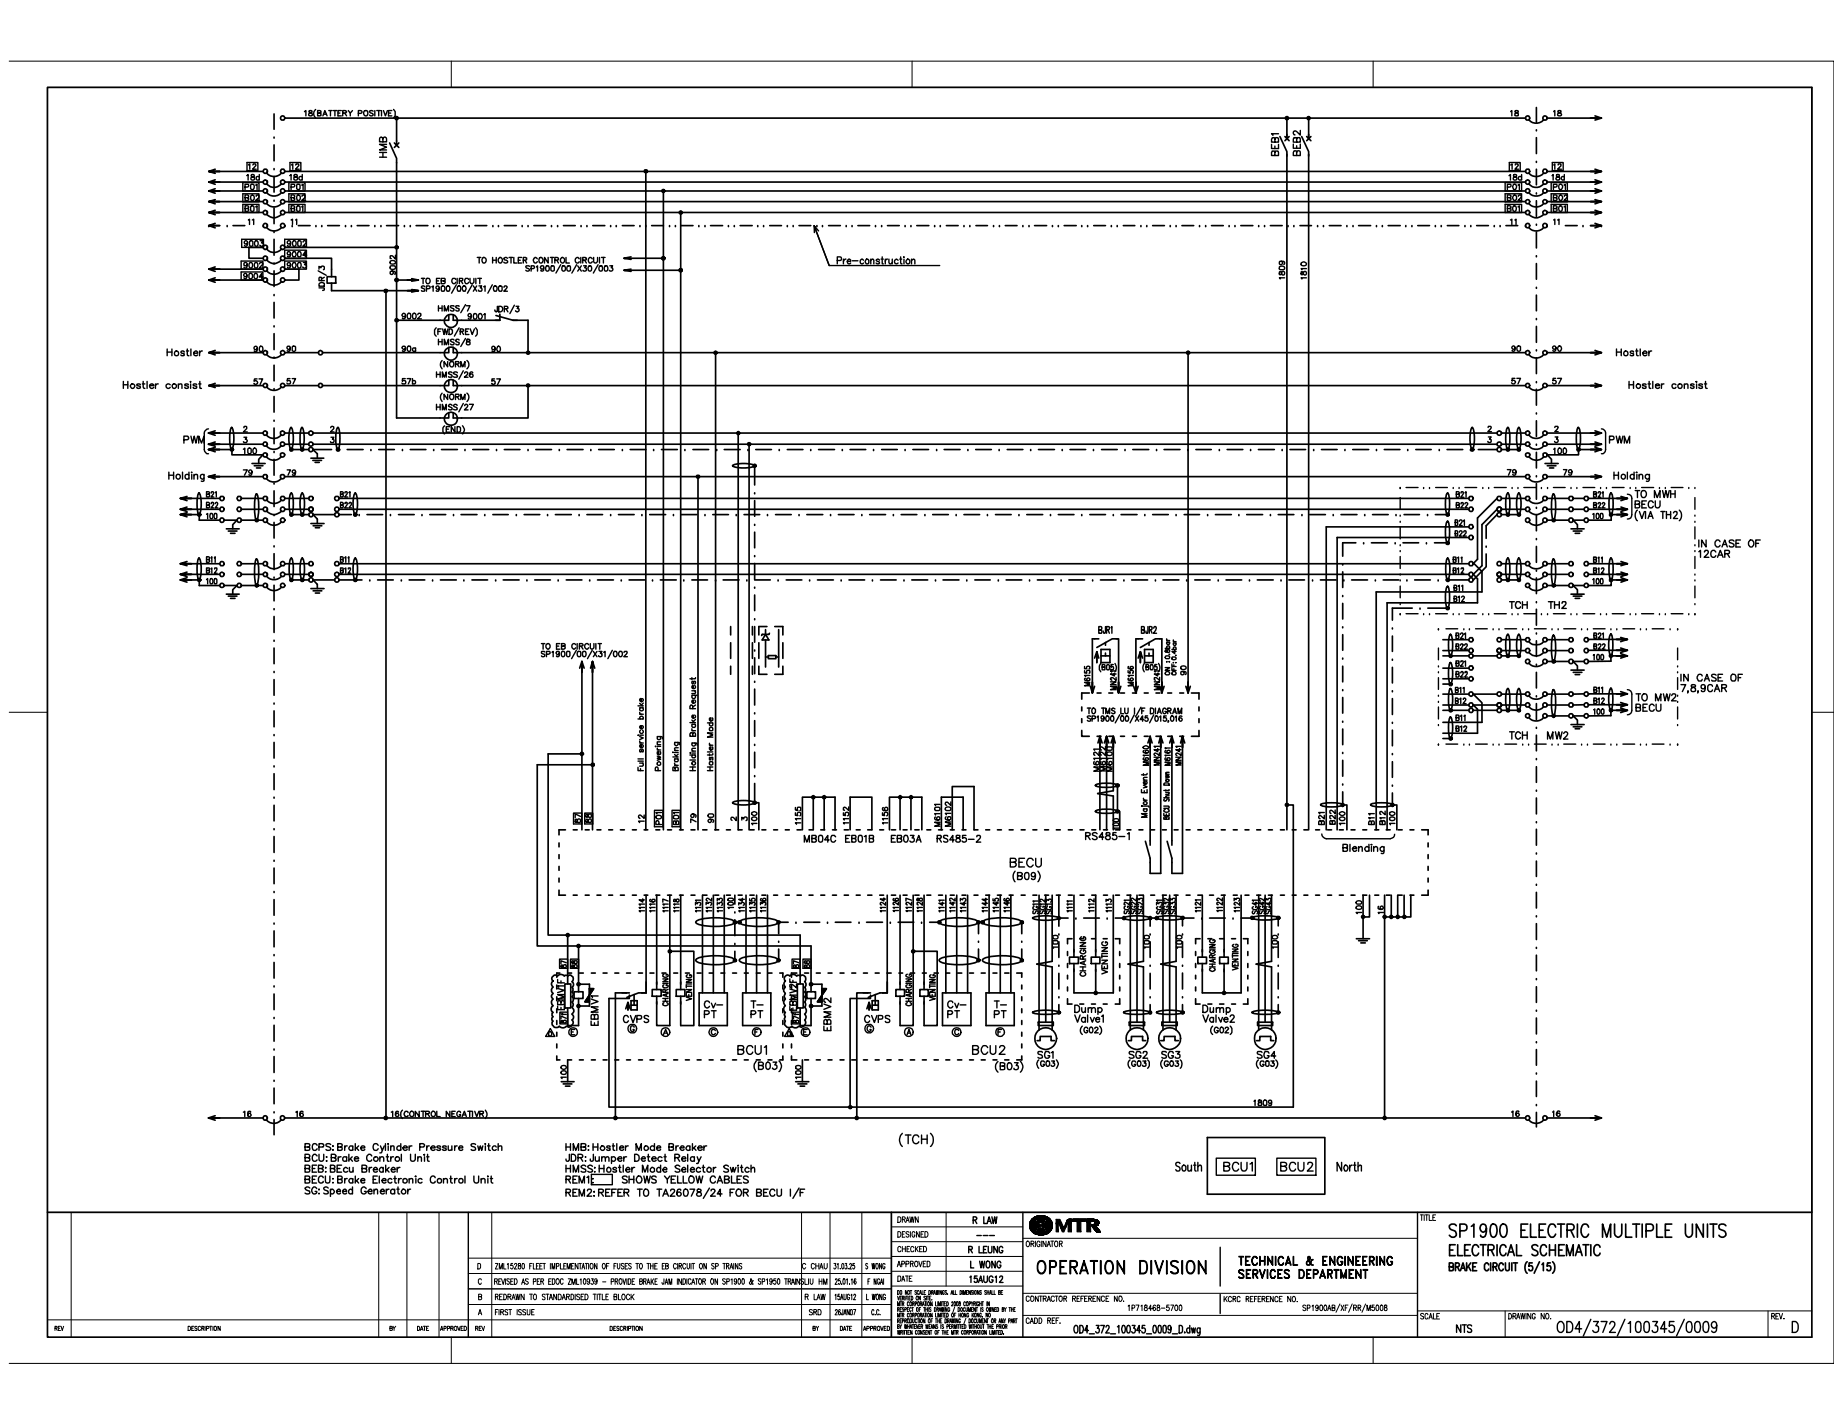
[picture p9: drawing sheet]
<svg xmlns="http://www.w3.org/2000/svg" width="279mm" height="216mm" viewBox="0 0 279 216" stroke-linecap="round" stroke-linejoin="round" font-family="sans-serif">
<defs><g id="words">
<text font-size="20.7" x="103.9" y="111.3">I</text>
<text font-size="20" x="193.9" y="40.1">n------~r-•</text>
<g font-size="15.6">
<text x="31.1" y="40.1">==-r~-~</text>
<text x="120.8" y="40.1">-\_</text>
</g>
<g font-size="13.2">
<text x="171.6" y="119.1">-ij~.J</text>
<text x="82.8" y="125.8">::_</text>
<text x="92.1" y="125.8">--_:!.u~-</text>
</g>
<text font-size="12.4" x="110.5" y="102.4">!Iii~</text>
<text font-size="12.2" x="206.4" y="124.1">_l_,</text>
<g font-size="10.4">
<text x="84.2" y="161.5">r</text>
<text x="100.2" y="161.5">--------</text>
</g>
<text font-size="9.6" x="127.2" y="145.4">-f--</text>
<text font-size="9" x="31.3" y="71.9">:-1</text>
<text font-size="8.8" x="54" y="22.2">i</text>
<text font-size="8.5" x="66.3" y="54.8">fw7</text>
<g font-size="8.3">
<text x="101.7" y="119.1">I</text>
<text x="133.2" y="125.8">fl.O_dfl</text>
<text x="149.3" y="125.8">---------- -</text>
</g>
<text font-size="8.1" x="193.9" y="145.4">r--yullf&quot;</text>
<g font-size="7.8">
<text x="100.2" y="110.2">I</text>
<text x="102.8" y="110.2">I</text>
<text x="176" y="125.8">!</text>
<text x="184.7" y="193.1">I</text>
</g>
<g font-size="7.5">
<text x="31.2" y="27.9">.</text>
<text x="81.9" y="100.7">~=-~--</text>
<text x="127.6" y="125.8">f.l</text>
</g>
<text font-size="6.8" x="27" y="78.9">~ -</text>
<text font-size="6.2" x="117.2" y="125.8">_jTI]</text>
<g font-size="6.1">
<text x="229.1" y="56.5">'&quot;Y-</text>
<text x="130.9" y="161.5">r</text>
</g>
<text font-size="5.8" x="96.5" y="119.1">I</text>
<g font-size="5.4">
<text x="41.2" y="22.2">i</text>
<text x="192.5" y="24.8">;t</text>
<text x="65.8" y="64.3">~I</text>
<text x="210.9" y="107.2">i</text>
<text x="114.2" y="125.8">i -</text>
</g>
<g font-size="5.3">
<text x="110" y="73.7">-+It</text>
<text x="210.9" y="112">!</text>
<text x="217.9" y="112">:</text>
</g>
<text font-size="5" x="96.6" y="110.2">I</text>
<text font-size="4.9" x="212.1" y="95.8">·-···-··-··~-±~~-~-::.~</text>
<g font-size="4.8">
<text x="40.1" y="29">,..</text>
<text x="135" y="187.1">I&quot;&quot;&quot;'</text>
</g>
<g font-size="4.7">
<text x="176.5" y="100.2">I!</text>
<text x="240" y="101.9">:;o:::</text>
<text x="164.2" y="102.7">~~</text>
</g>
<g font-size="4.6">
<text x="95.7" y="137.8">-~!f~!f</text>
<text x="104.6" y="137.8">-(----~~~~---------~~&quot;(~-</text>
</g>
<g font-size="4.4">
<text x="218.6" y="101.9">::0:::</text>
<text x="246.7" y="107.2">J:&gt;a:t1j</text>
</g>
<text font-size="4.1" x="154.9" y="187.1">IOMTR</text>
<text font-size="4" x="40.4" y="90.3">'I&quot;'&quot;-.</text>
<g font-size="3.8">
<text x="67.2" y="59">e</text>
<text x="147.5" y="137.8">-~~f-</text>
</g>
<g font-size="3.7">
<text x="232.7" y="23.5">I</text>
<text x="232.7" y="47.2">I</text>
<text x="232.7" y="52.1">I</text>
<text x="41.2" y="60">I</text>
<text x="66.9" y="60">-</text>
<text x="114.2" y="92.7">I</text>
<text x="41.2" y="96">I</text>
<text x="41.2" y="100.8">I</text>
<text x="41.2" y="105.6">I</text>
<text x="41.2" y="110.3">I</text>
<text x="163.8" y="110.2">:</text>
<text x="203.4" y="113">I</text>
<text x="210.9" y="113.5">I</text>
<text x="219.2" y="113.5">-··-··-</text>
<text x="41.2" y="115.1">I</text>
<text x="41.2" y="119.9">I</text>
<text x="232.7" y="118.8">I</text>
<text x="41.2" y="124.6">I</text>
<text x="232.7" y="123.5">I</text>
<text x="41.2" y="129.4">I</text>
<text x="232.7" y="128.3">I</text>
<text x="41.2" y="134.1">I</text>
<text x="232.7" y="133">I</text>
<text x="232.7" y="137.8">I</text>
<text x="41.2" y="138.9">I</text>
<text x="41.2" y="143.7">I</text>
<text x="232.7" y="142.6">I</text>
<text x="41.2" y="148.4">I</text>
<text x="232.7" y="147.3">I</text>
<text x="41.2" y="153.2">I</text>
<text x="232.7" y="152.1">I</text>
<text x="41.2" y="158">I</text>
<text x="232.7" y="156.9">I</text>
<text x="232.7" y="161.6">I</text>
<text x="41.2" y="162.7">I</text>
<text x="41.2" y="167.5">I</text>
<text x="232.7" y="166.4">I</text>
</g>
<g font-size="3.6">
<text x="210.9" y="100.4">I</text>
<text x="107.2" y="110.2">t</text>
<text x="189.3" y="167">_,__</text>
</g>
<g font-size="3.4">
<text x="65.6" y="49.4">~--~=-</text>
<text x="229" y="61.7">&quot;v-&quot;--</text>
<text x="197.2" y="81.3">•,-~---::r=~....</text>
</g>
<text font-size="3.3" x="130.8" y="160.4">__________ 91e_</text>
<g font-size="3.2">
<text x="34.1" y="90.3">+</text>
<text x="114.3" y="105">j</text>
<text x="136" y="201">11.r.n-'VF.fl.&quot;1'.f•</text>
</g>
<g font-size="3.1">
<text x="59.9" y="59">Im</text>
<text x="50.7" y="85.9">_.,,</text>
<text x="164.6" y="110.2">!Bi~ :</text>
<text x="219.6" y="187.7">SP1900 ELECTRIC MULTIPLE UNITS</text>
<text x="155.6" y="193.1">ORl~;~RATION DIVISION</text>
</g>
<g font-size="3">
<text x="38.3" y="52.9">-- I</text>
<text x="59.8" y="52.9">·-</text>
<text x="136" y="197.2">ur..</text>
</g>
<text font-size="2.9" x="176.6" y="105">~I~.,</text>
<g font-size="2.8">
<text x="218" y="107.2">1;f!!!!&quot;&quot;-:i::&quot;&quot;&quot;'4f',&quot;ff~</text>
<text x="233.8" y="107.2">----..........,,</text>
</g>
<g font-size="2.7">
<text x="163.9" y="105">r</text>
<text x="170.9" y="105">•</text>
</g>
<g font-size="2.6">
<text x="232.8" y="74.8">•</text>
<text x="238.1" y="74.8">··-··-·rolillff</text>
<text x="202.8" y="89.5">11</text>
<text x="219.7" y="190.5">EI..EC1Rlc:Al. SCHEMATIC</text>
</g>
<text font-size="2.5" x="246.7" y="78.4">]~ium2)</text>
<g font-size="2.3">
<text x="42.5" y="85.9">-</text>
<text x="228.8" y="112">J&quot;C!l.f--MW2_____ _</text>
</g>
<g font-size="2.2">
<text x="136.3" y="173.5">(TCH)</text>
<text x="178.2" y="177.8">South</text>
<text x="187.8" y="193.1">~~w~~oM~~RING</text>
</g>
<g font-size="2.1">
<text x="153" y="131.6">BECU</text>
<text x="114.2" y="161.8">(II</text>
<text x="120.4" y="161.8">;.---</text>
<text x="85.6" y="179.3">~ri.~:i-~d~CAB~</text>
<text x="185.5" y="177.8">BCU1!</text>
<text x="193.5" y="177.8">!BCU2!</text>
<text x="202.7" y="177.8">North</text>
<text x="219.6" y="192.8">IIWCE aRCUT (5/15)</text>
</g>
<g font-size="2">
<text x="231.1" y="27.7">;;t'&quot;~</text>
<text x="257" y="84.9">j12CAR</text>
<text x="254.3" y="103.9">11,8,BCAR</text>
<text x="153.5" y="133.4">(BOB)</text>
</g>
<g font-size="1.9">
<text x="31.3" y="35">•·-&quot;v1L.~---</text>
<text x="25.2" y="59">c:anolol ~ A Z</text>
<text x="46" y="181.2">SG: Speed Generator</text>
<text x="146.9" y="194.6">1!111JG12</text>
<text x="147.1" y="192.4">L</text>
</g>
<g font-size="1.8">
<text x="48.2" y="59">•</text>
<text x="74.4" y="59">IZ</text>
<text x="246.9" y="59">HOll'l:ler</text>
<text x="25.4" y="71.9">Haldhg</text>
<text x="222.1" y="72.6">~ ) p : d l n g</text>
<text x="224.7" y="79.2">~~~Lr&quot;&quot;'</text>
<text x="256.9" y="82.5">1</text>
<text x="35.6" y="85.9">~ -</text>
<text x="172.9" y="96.2">1112</text>
<text x="203.5" y="129.2">Blendhg</text>
<text x="46" y="176.2">BCU:Brake Central Unit</text>
<text x="46" y="177.9">BEB: BEcu Breaker</text>
<text x="46" y="174.6">BCPS: Brake C)41nd.- Preuure Switch</text>
<text x="46" y="179.5">BECU: Brake Elec:lranlc Central Unit</text>
<text x="85.6" y="174.6">HMB: Hootler Mode Breaker</text>
<text x="85.6" y="176.2">.ER: .limper Detect Relay</text>
<text x="147.4" y="187.1">RI/II</text>
</g>
<g font-size="1.7">
<text x="257.5" y="83.1">1N CASE OF</text>
<text x="166.5" y="96.2">IR1</text>
<text x="199.4" y="124.1">_ l</text>
<text x="121.8" y="127.8">MBD4C EBD1B</text>
<text x="135" y="127.8">EB03A</text>
<text x="141.9" y="127.8">RS485-2</text>
<text x="164.5" y="127.8">RS485-1</text>
<text x="85.6" y="181.5">REM2: REFER TO TA28078/24 FOR BECU 1/F</text>
<text x="146.8" y="190.1">R lEJNG</text>
</g>
<text font-size="1.6" x="148.4" y="192.4">lllNG</text>
<text font-size="1.5" x="66.2" y="47.4">H~</text>
<g font-size="1.4">
<text x="228.7" y="26">IDI.;</text>
<text x="136.1" y="187.6">DESIGNED</text>
<text x="148" y="187.6">-</text>
<text x="72.5" y="194.7">C</text>
<text x="74.5" y="194.7">IRE&quot;11SED ,,s PER EDOC ZML109J9 - PROVIDE OOAKE JAM INDICATOR ON SP1900 &amp; SP1950 TRAIN~LIU HMI</text>
<text x="126.6" y="194.7">25.01.16</text>
<text x="131.5" y="194.7">FNQII I</text>
<text x="136.1" y="194.7">DAlE</text>
<text x="72.5" y="199.6">A</text>
<text x="75.1" y="199.6">FIRST ISSUE</text>
<text x="126.6" y="199.6">2M007</text>
<text x="132.2" y="199.6">cc.</text>
<text x="155.6" y="201">CADD REF.</text>
<text x="268.6" y="201">REV.</text>
</g>
<g font-size="1.3">
<text x="122.1" y="197.2">R LAW</text>
<text x="123" y="192.4">CrLIIUl31.0J.2:ilSWONGIAPPROVED</text>
<text x="126.5" y="197.2">1~12</text>
<text x="131.4" y="197.2">LIIOIG</text>
<text x="155.6" y="197.2">CONTRACTOR REFERENCE NO.</text>
<text x="184.9" y="197.2">IKCRC REFERENCE NO.</text>
<text x="215.4" y="201">SCALE</text>
</g>
<text font-size="1.1" x="58.3" y="169.1">l1a1~1St.11.t.T1\a\</text>
</g></defs>
<g fill="none" stroke="#000" stroke-width=".25">
<path d="M7.2 13.3h267.6v189.4h-267.6zM43.2 17.9h188.2M60.2 17.9v4.1M195.2 17.9v3.1M198.5 17.9v3.1M231.9 18.2a1.47 1.47 0 0 0 2.2 0M233 16.3v2.2M234.7 17.9h8.2M241.9 17.6l1 .3h-1.6h1.6l-1 .3M31.7 26h8.2M33.3 29h-1.6l.9 .3M40.4 26.2a1.52 1.52 0 0 0 2.3 0"/>
<path d="M41.6 25.6h.1M41.6 22v2.4M43.2 26h188.2M43.2 32.2h188.2M43.2 30.6h188.2M43.2 27.6h188.2M43.2 29h188.2M59.1 21.7l1.1 2.3v39.4h6.6M59.8 21.7l.7 .7M60.5 21.7l-.7 .7M98 26v99.8M100.6 29v96.8"/>
<path d="M103.3 32.2v93.6M110.5 34.2h.1M111.4 34.2h.1M112.3 34.2h1.8M114.9 34.2h.1M115.8 34.2h.1M143.6 34.2h1.7M146.2 34.2h.1M147.1 34.2h.1M148 34.2h1.8M150.7 34.2h.1M151.6 34.2h.1"/>
<path d="M152.5 34.2h1.8M155.2 34.2h.1M156.1 34.2h.1M156.9 34.2h1.8M159.6 34.2h.1M160.5 34.2h.1M161.4 34.2h1.8M164.1 34.2h.1M165 34.2h.1M165.9 34.2h1.8M168.6 34.2h.1M169.5 34.2h.1"/>
<path d="M170.4 34.2h1.7M173.1 34.2h.1M173.9 34.2h.1M174.8 34.2h1.8M177.5 34.2h.1M178.4 34.2h.1M179.3 34.2h1.8M181.9 34.2h.1M182.9 34.2h.1M183.8 34.2h1.7M186.4 34.2h.1M195.2 23.4v102.4"/>
<path d="M198.5 23.4v102.4M241.9 25.7l1 .3h-1.6h1.6l-1 .3M31.7 53.5h8.2M31.7 58.5h8.2M32.6 53.1l-.9 .4h1.6h-1.6l.9 .3M40.4 53.8a1.52 1.52 0 0 0 2.3 0M41.6 49.4h.1M41.6 54.1h.1M41.6 45.8v2.4M41.6 55.4v2.3M43.2 53.5h5.1M43.2 58.5h5.1"/>
<path d="M48.9 53.5h17.9M48.9 58.5h17.9M58.5 44.1v125.4M60.2 48.6h6.6M70 58.5h161.4M70 53.5h161.4M80.1 58.5v4.9h-10.1M108.5 53.5v72.3M180.2 53.5v51.6M234.7 53.5h8.2M234.7 58.5h8.2M241.9 53.1l1 .4h-1.6h1.6l-1 .3"/>
<path d="M241.9 58.1l1 .4h-1.6M31.6 67.4h8.3M31.6 65.7h8.3M31.6 72.3h8.3M35.2 68.2v.8h4.7l-.7 .6v.7M35.9 78.9l-.6 .6v.7M38.2 70.3h2M38.6 70.6h1.3M38.9 71h.6M40.4 72.6a1.52 1.52 0 0 0 2.3 0M40.4 67.6a1.52 1.52 0 0 0 2.3 0M40.4 66a1.52 1.52 0 0 0 2.3 0"/>
<path d="M40.4 69.3a1.52 1.52 0 0 0 2.3 0M41.6 63.7h.1M41.6 68.5h.1M41.6 73.2h.1M41.6 60.1v2.4M41.6 64.9v2.4M41.6 69.6v2.5M41.6 79.2v2.4M43.2 67.4h3.6M43.2 65.7h3.6M43.2 72.3h188.2M44.1 64.9l.1-.1a4.2 4.2 0 0 1 0 3.3 4.3 4.3 0 0 1-.1-3.2z"/>
<path d="M44.2 68.2h2.6M45.7 64.9l.1-.1a4.2 4.2 0 0 1 0 3.3 4.9 4.9 0 0 1-.1-3.2zM47.2 69.5h1.9M47.5 69.8h1.3M47.5 68.2l.6 .6v.7M47.5 67.4h179.6M47.5 65.7h179.6M47.5 68.2h2.8M47.8 70.1h.6M51.1 64.9l.2-.1a4.7 4.7 0 0 1 0 3.3 3 3 0 0 1-.4-2.1zM51.4 75.6h171.4M51.4 77.2h171.4"/>
<path d="M51.5 68.2h.1M52.7 68.2h2.4M54.5 78h.1M55.7 78h2.3M56.3 68.2h.1M57.4 68.2h2.4M59.2 78h.1M60.5 78h2.3M61 68.2h.1M62.2 68.2h2.4M64 78h.1M65.2 78h2.4"/>
<path d="M65.8 68.2h.1M67 68.2h2.4M68.8 78h.1M69.9 78h2.4M70.5 68.2h.1M71.7 68.2h2.4M73.5 78h.1M74.8 78h2.3M75.3 68.2h.1M76.5 68.2h2.4M78.3 78h.1M79.5 78h2.4"/>
<path d="M80.1 68.2h.1M81.3 68.2h2.4M83.1 78h.1M84.2 78h2.5M84.8 68.2h.1M86 68.2h2.4M87.8 78h.1M89 78h2.4M89.6 68.2h.1M90.8 68.2h2.4M92.6 78h.1M93.8 78h2.4"/>
<path d="M94.4 68.2h.1M95.6 68.2h2.4M97.4 78h.1M98.6 78h2.4M99.1 68.2h.1M100.3 68.2h2.4M102.2 78h.1M103.3 78h2.4M103.9 68.2h.1M105.1 68.2h2.4M105.9 72.3v53.5M106.9 78h.1"/>
<path d="M108.1 78h2.4M111.7 78h.1M112 65.7v60.1M112.9 78h2.3M113.6 67.4v58.4M114.5 79.5h.1M114.5 75.9v2.4M116.4 78h.1M117.6 78h2.4M118.2 68.2h.1M119.4 68.2h2.4M121.2 78h.1"/>
<path d="M122.4 78h2.4M123 68.2h.1M124.2 68.2h2.4M126 78h.1M127.2 78h2.3M127.8 68.2h.1M128.9 68.2h2.4M130.7 78h.1M131.9 78h2.4M132.5 68.2h.1M133.7 68.2h2.4M135.5 78h.1"/>
<path d="M136.7 78h2.4M137.3 68.2h.1M138.5 68.2h2.3M140.3 78h.1M141.5 78h2.3M142.1 68.2h.1M143.2 68.2h2.4M145 78h.1M146.2 78h2.4M146.8 68.2h.1M148 68.2h2.4M149.8 78h.1"/>
<path d="M151 78h2.4M151.6 68.2h.1M152.8 68.2h2.4M154.6 78h.1M155.7 78h2.5M156.3 68.2h.1M157.5 68.2h2.4M159.3 78h.1M160.5 78h2.4M161.1 68.2h.1M162.3 68.2h2.4M164.1 78h.1"/>
<path d="M165.3 78h2.4M165.9 68.2h.1M167.1 68.2h2.4M168.9 78h.1M170.1 78h2.4M170.6 68.2h.1M171.8 68.2h2.4M173.7 78h.1M174.8 78h2.4M175.4 68.2h.1M176.6 68.2h2.4M178.4 78h.1"/>
<path d="M179.6 78h2.3M180.2 68.2h.1M181.4 68.2h2.3M183.2 78h.1M184.4 78h2.4M185 68.2h.1M186.1 68.2h2.4M187.9 78h.1M189.1 78h2.4M189.7 68.2h.1M190.9 68.2h2.4M192.7 78h.1"/>
<path d="M193.9 78h2.4M194.5 68.2h.1M195.7 68.2h2.3M197.5 78h.1M198.7 78h2.3M199.3 68.2h.1M200.4 68.2h2.4M202.2 78h.1M203.4 78h2.4M204 68.2h.1M205.2 68.2h2.4M207 78h.1"/>
<path d="M208.2 78h2.4M208.8 68.2h.1M210 68.2h2.3M211.8 78h.1M213 78h2.3M213.5 68.2h.1M214.8 68.2h2.3M216.5 78h.1M217.7 78h1.9M218.3 68.2h.1M219.5 74.8h.1a4.6 4.6 0 0 1 0 3.2 3 3 0 0 1-.3-2.1zM219.5 68.2h2.4"/>
<path d="M222.8 79.9h-21.6v45.9M223.1 68.2h.1M223.2 64.9l.1-.1a4.2 4.2 0 0 1 0 3.3 4.3 4.3 0 0 1-.1-3.2zM224.2 68.2h2.9M225.4 79.7v1.9M227.1 77.2l-2.3 2.3v6.3l-1.3 1.3M227.1 75.6l-3 2.9v6.3l-.6 .6 1.3 1.3v3h-16.1v36.1M227.8 67.4h3.6M227.8 65.7h3.6M227.8 68.2h2.6M227.8 75.6h3.6M227.8 77.2h3.6"/>
<path d="M228.6 64.9l.1-.1a4.7 4.7 0 0 1 0 3.3 3 3 0 0 1-.3-2.1zM228.6 74.8h.1a4.6 4.6 0 0 1 0 3.2 3 3 0 0 1-.3-2.1zM230.3 64.9l.1-.1a4.2 4.2 0 0 1 0 3.3 4.3 4.3 0 0 1-.1-3.2zM230.3 74.8h.1a4.1 4.1 0 0 1 0 3.2 4.2 4.2 0 0 1-.1-3.2zM231.9 67.6a1.47 1.47 0 0 0 2.2 0M231.9 66a1.47 1.47 0 0 0 2.2 0M231.9 69.3a1.52 1.52 0 0 0 2.3 0M231.9 75.8a1.47 1.47 0 0 0 2.2 0M233 67.4h.1M233 76.9h.1M233 63.8v2.4M233 68.6v2.4"/>
<path d="M233 73.3v2.4M233 78.1v2.4M234.4 70.3h1.9M234.7 75.6h3.3M234.7 77.2h3.3M234.7 78.9h3.3M234.7 67.4h8.2M234.7 65.7h8.2M234.7 72.3h8.2M234.7 69l.6 .6v.7M235.6 74.9a4.4 4.4 0 0 1 .4 2.6 1.85 1.85 0 0 1-.4 1.4 6.8 6.8 0 0 1 0-4zM238.6 78.9l.7 .6v.7"/>
<path d="M238.6 77.2h1.7M239.3 64.9l.1-.1a3.1 3.1 0 0 1 .3 2.2 1.33 1.33 0 0 1-.3 1.1 4.9 4.9 0 0 1-.1-3.2zM241 75.6h5.8M241 77.2h5.8M241 78.9h3.4M241.9 67l1 .4h-1.6h1.6l-1 .2M241.9 65.3l1 .4h-1.6h1.6l-1 .3M241.9 67.8l1 .4h-1.6h1.6l-1 .3M242.9 68.2h-3.5v.8h-4.7M244.3 74.8a2.96 2.96 0 0 1 .4 2.1 1.33 1.33 0 0 1-.4 1.1 4.8 4.8 0 0 1 0-3.2zM245.2 75.6h1.6l-.9 .3M245.9 76.9l.9 .3h-1.6h1.6l-.9 .4"/>
<path d="M27.3 87.9h2.9v.9h3.1M27.3 87.1h6M27.3 85.5h6M28.4 85.1l-1.1 .4h1.7h-1.7l1.1 .3M28.4 86.7l-1.1 .4h1.7h-1.7l1.1 .3M28.4 87.6l-1.1 .3h1.7h-1.7l1.1 .4M30.1 84.7l.1-.1a4.2 4.2 0 0 1 0 3.3 4.9 4.9 0 0 1-.1-3.2zM34.3 80.2h2M34.6 80.5h1.3M35 80.9h.6M36.6 87.1h3.3M36.6 85.5h3.3"/>
<path d="M36.6 88.8h3.3M38.9 84.8a4.4 4.4 0 0 1 .3 2.6 1.85 1.85 0 0 1-.3 1.3 6.8 6.8 0 0 1 0-3.9zM41.6 82.8h.1M41.6 83.9v2.5M43.2 85.5h3.7M44.1 84.7l.1-.1a4.7 4.7 0 0 1 0 3.3 3.1 3.1 0 0 1-.3-2.2zM45.7 84.7l.1-.1a4.2 4.2 0 0 1 0 3.3 4.4 4.4 0 0 1-.1-3.2zM47.5 87.9h3.3M51.4 87.1h171.4M51.4 85.5h171.4M51.4 87.9h3.5M53.8 84.7l.1-.1a4.2 4.2 0 0 1 0 3.3 4.4 4.4 0 0 1-.1-3.2z"/>
<path d="M56.1 87.9h.1M57.3 87.9h2.3M60.9 87.9h.1M62.1 87.9h2.3M65.6 87.9h.1M66.8 87.9h2.4M70.4 87.9h.1M71.6 87.9h2.4M75.2 87.9h.1M76.3 87.9h2.4M79.9 87.9h.1M81.1 87.9h2.4"/>
<path d="M84.7 87.9h.1M85.9 87.9h2.4M89.5 87.9h.1M90.6 87.9h2.4M94.2 87.9h.1M95.4 87.9h2.4M99 87.9h.1M100.2 87.9h2.4M103.7 87.9h.1M104.9 87.9h2.4M108.5 87.9h.1M109.7 87.9h2.4"/>
<path d="M113.3 87.9h.1M114.5 84.2h.1M114.5 80.7v2.4M114.5 85.4v2.4M114.5 87.9h2.3M118 87.9h.1M119.3 87.9h2.3M122.8 87.9h.1M124 87.9h2.4M127.6 87.9h.1M128.8 87.9h2.3M132.3 87.9h.1"/>
<path d="M133.6 87.9h2.3M137.1 87.9h.1M138.3 87.9h2.4M141.9 87.9h.1M143 87.9h2.5M146.6 87.9h.1M147.9 87.9h2.3M151.4 87.9h.1M152.6 87.9h2.4M156.2 87.9h.1M157.4 87.9h2.4M161 87.9h.1"/>
<path d="M162.1 87.9h2.4M165.7 87.9h.1M166 99.8l.4-1v1.7v-1.7l.3 1M166.4 98.2l2.3-1.3h1v8.2M166.7 96.9h-1v8.2M166.9 87.9h2.4M167 99.4h1.4M167.7 97.4v.4M167.7 99v.4M170.5 87.9h.1M171.7 87.9h2.4M172.6 99.8l.4-1v1.7v-1.7l.3 1"/>
<path d="M173.3 96.9h-1v8.2M173.6 99.4h1.3M174.3 97.4v.4M174.3 99v.4M175.3 87.9h.1M175.9 96.9h-.6l-2.3 1.3M176.2 96.9v8.2M176.4 87.9h2.4M180 87.9h.1M181.2 87.9h2.4M184.8 87.9h.1M186 87.9h2.3"/>
<path d="M189.5 87.9h.1M190.7 87.9h2.4M194.3 87.9h.1M195.5 87.9h2.4M199.1 87.9h.1M200.3 87.9h2.3M203.7 85.5h.1M203.7 95h.1M203.7 99.8h.1M203.7 82.3v2M203.7 86.7v2.4M203.7 91.5v2.4"/>
<path d="M203.7 96.2v2.4M205 87.9h2.4M208.6 87.9h.1M209.8 87.9h2.4M211.2 96.4v2.4M213.4 87.9h.1M214.6 87.9h2.4M218.1 87.9h.1M219.3 87.9h3.5M219.5 89l.1-.1a4.7 4.7 0 0 1 0 3.3 3.1 3.1 0 0 1-.3-2.2zM219.5 84.7l.1-.1a4.2 4.2 0 0 1 0 3.3 4.9 4.9 0 0 1-.1-3.2zM219.9 96.3l.1-.1a4.1 4.1 0 0 1 0 3.2 4.8 4.8 0 0 1-.1-3.1z"/>
<path d="M222.8 81.5h-20v44.3M223.5 87.1l.6 .7v3.6h-13.7v34.4M223.5 99.4h3.6M225.4 84v1.9l-1.9 2M225.4 82.8h.1M227.8 87.1h3.6M227.8 85.5h3.6M227.8 98.6h3.6M227.8 87.9h2.6M227.8 99.4h2.6M228.6 84.7l.1-.1a4.7 4.7 0 0 1 0 3.3 3.1 3.1 0 0 1-.3-2.2zM228.6 96.3l.1-.1a4.6 4.6 0 0 1 0 3.2 3 3 0 0 1-.3-2.1z"/>
<path d="M230.3 84.7l.1-.1a4.2 4.2 0 0 1 0 3.3 4.4 4.4 0 0 1-.1-3.2zM230.3 96.3l.1-.1a4.1 4.1 0 0 1 0 3.2 4.2 4.2 0 0 1-.1-3.1zM231.9 98.9a1.47 1.47 0 0 0 2.2 0M231.9 97.3a1.56 1.56 0 0 0 2.2 0M231.9 89a1.47 1.47 0 0 0 2.2 0M231.9 87.4a1.47 1.47 0 0 0 2.2 0M231.9 85.7a1.47 1.47 0 0 0 2.2 0M233 81.7h.1M233 86.4h.1M233 91.2h.1M233 82.8v2.5M233 87.6v2.4"/>
<path d="M233 97.2v2.3M234.7 87.1h3.3M234.7 85.5h3.3M234.7 88.8h3.3M234.7 98.6h3.3M235.6 84.8a4.4 4.4 0 0 1 .4 2.6 1.85 1.85 0 0 1-.4 1.3 6.8 6.8 0 0 1 0-3.9zM235.6 96.3a4.4 4.4 0 0 1 .4 2.6 1.85 1.85 0 0 1-.4 1.4 6.8 6.8 0 0 1 0-4zM238.3 80.2h2M238.3 90.1h2M238.6 88.8l.7 .6v.7M238.6 88.8h1.7M238.6 80.5h1.3"/>
<path d="M238.6 90.4h1.3M238.9 80.9h.7M238.9 90.7h.7M241 87.1h5.8M241 85.5h5.8M244.2 96.2l.1-.1a4.7 4.7 0 0 1 0 3.3 4.4 4.4 0 0 1-.1-3.2zM244.3 84.7v-.1a3 3 0 0 1 .4 2.2 1.4 1.4 0 0 1-.4 1.1 4.9 4.9 0 0 1 0-3.2zM245.9 87.6l.9 .3h-1.6h1.6l-.9 .4M245.9 86.7l.9 .4h-1.6h1.6l-.9 .3M245.9 85.1l.9 .4h-1.6h1.6l-.9 .3M246.8 87.9h-2.4v.9h-3.4M81.5 116v27.4h41.5v7"/>
<path d="M88.3 100.3v25.5M88.3 114.3h-5.2v27.5h38.3v7.4M89.9 100.3v25.5M114.5 108.1h.1M164.1 110.7v.9h1.1M164.1 105.1v.9M165.7 103.4v1.7l.3-1M166.2 119a5.6 5.6 0 0 1 3.2 0l.1 .1a4.7 4.7 0 0 1-3.3 0zM166.4 111.6h.6M166.4 105.1h.6M166.5 112.6l.3-1v1.7v-1.7l.4 1M166.8 111.6v14.2"/>
<path d="M167 100.5v-2h1.4v2M168.2 105.1h.6M168.9 119.9l-2.4 .4 2.4 .4M169.3 104.1l.4 1v-1.7v1.7l.3-1M170 105.1h.6M173.6 105.1h.6M173.6 100.5v-2h1.3v2M174.5 111.6v15.9M175.3 105.1h.6M176.1 111.6v20.8h-1.6v-2.3l-.8-2.5M177.8 111.6v15.9M179.4 111.6v20.8h-1.6v-2.3l-.8-2.5"/>
<path d="M203.7 104.6h.1M203.7 101v2.4M203.7 105.7v2.4M211.2 101.2v2.3M218.9 103.7h1.1M219.9 100.5h.1a4.1 4.1 0 0 1 0 3.2 4.8 4.8 0 0 1-.1-3.2zM223.5 105.2l1.3 1.4v2.9h-5.9M224.1 107.5v3.7M231.9 108.8a1.47 1.47 0 0 0 2.2 0M231.9 107.1a1.47 1.47 0 0 0 2.2 0M231.9 105.5a1.47 1.47 0 0 0 2.2 0M231.9 100.5a1.47 1.47 0 0 0 2.2 0"/>
<path d="M233 100.7h.1M233 101.9v2.4M233 106.7v2.4M233 111.5v2.3M234.7 100.3h3.3M234.7 105.2h3.3M235.6 104.6a4.4 4.4 0 0 1 .4 2.6 1.85 1.85 0 0 1-.4 1.3 6.8 6.8 0 0 1 0-3.9zM238.3 101.6h2M238.6 100.3l.7 .7v.6M238.6 108.5l.7 .7v.7M238.6 100.3h1.7M238.6 101.9h1.3"/>
<path d="M240.3 105.2h-1.7M240.9 105.2h5.9M240.9 106.8h5.9M244.2 104.4h.1a4.7 4.7 0 0 1 0 3.3 4.3 4.3 0 0 1-.1-3.3zM245.8 107.4l1 .3h-1.6h1.6l-1 .3M245.8 106.5l1 .3h-1.6h1.6l-1 .4M245.8 104.9l1 .3h-1.6h1.6l-1 .3M246.8 107.7h-2.5v.8M84.8 135v.7h1M84.8 133.1v.6M87 135.7h.5M88.8 135.7h.6"/>
<path d="M90.6 135.7h.5M92.3 135.7h.6M94.1 135.7h.6M98 135.7v14.8h-1.1l-1.8 .7M99.6 135.7v14.3M101.6 135.7v19.8h-2v-3.6M103.3 135.7v14.3M105.6 139.6a8.5 8.5 0 0 1 5.8 0l.1 .2a1.79 1.79 0 0 1-1.5 .6h-2.3a4.7 4.7 0 0 1-2.1-.4l-.1-.2zM106.6 135.7v14.8M108.2 135.7v14.8M109.9 135.7v14.8M111.5 139.4v2.5"/>
<path d="M112.2 139.6a8.5 8.5 0 0 1 5.8 0l.1 .2a1.79 1.79 0 0 1-1.5 .6h-2.3a4.7 4.7 0 0 1-2.1-.4l-.1-.2zM113.2 135.7v14.8M114.8 135.7v14.8M116.4 135.7v14.8M118.1 139.8v1.8M134.6 135.7v14.8h-.7M136.5 135.7v14.3M138.5 135.7v19.8h-2v-4.5M140.2 135.7v14.3M142.4 135.7h.6M142.6 139.6a8.5 8.5 0 0 1 5.7 0l.1 .2a1.79 1.79 0 0 1-1.5 .6h-2.3a4.7 4.7 0 0 1-2-.4l-.1-.2zM143.5 135.7v14.8"/>
<path d="M144.1 135.7h.6M145.1 135.7v14.8M145.9 135.7h.6M146.8 135.7v14.8M149.1 139.8h-.7v1.8M149.1 139.6a8.6 8.6 0 0 1 5.8 0l.1 .2a1.84 1.84 0 0 1-1.5 .6h-2.3a4.9 4.9 0 0 1-2.1-.4l-.1-.2zM150 135.7v14.8M151.7 135.7v14.8M153.3 135.7v14.8M155 139.8v1.8M156.6 139.2a6 6 0 0 1 4 0 6 6 0 0 1-4 0zM156.7 135.7h.6"/>
<path d="M157.6 135.7v20.5M158.5 135.7h.5M158.6 135.7v19.3M159.6 135.7v10.1l-2.3 .4 2.3 .4v9.6M160.2 135.7h.6M160.6 135.7v4.7M160.6 139.2h1.4M162.1 135.7h.5M162.9 135.7v9.4M163.2 139.2h.1M163.8 135.7h.6M164.4 139.2h2.4"/>
<path d="M165.6 135.7h.6v9.4M167.4 135.7h.6M167.9 139.2h.1M168.9 135.7v14.8h-6v-4.4M169.2 139.2h1.4M169.2 135.7h.6M170.4 139.2a6 6 0 0 1 4 0 6 6 0 0 1-4 0zM170.9 135.7h.6M171.4 135.7v20.5M172.5 135.7v19.3M172.8 135.7h.6M173.4 135.7v10.1l-2.3 .4 2.3 .4v9.6"/>
<path d="M174.5 135.7h.6M175.4 139.2h-.9v1.2M175.4 139.1a6.7 6.7 0 0 1 4 0 4.3 4.3 0 0 1-2.6 .4 1.82 1.82 0 0 1-1.4-.4zM176.3 135.7h.6M176.4 135.7v20.5M177.4 135.7v19.3M178.1 135.7h.6M178.4 135.7v10.1l-2.3 .4 2.3 .4v9.6M179.9 135.7h.6M181.1 139.2h-1.7v1.2M181.7 135.7h.6M182.3 139.2h.1"/>
<path d="M182.4 135.7v9.4M183.5 135.7h.6M183.5 139.2h2.3M185.3 135.7h.5M185.7 135.7v9.4M187 139.2h.1M187.1 125.8h.6M187.1 135.7h.6M188.3 135.7v14.8h-5.9v-4.4M188.3 139.2h1.6M188.8 125.8h.6M188.8 135.7h.6"/>
<path d="M189.9 139.1a6.8 6.8 0 0 1 4 0 4.4 4.4 0 0 1-2.6 .4 1.85 1.85 0 0 1-1.4-.4zM190.6 125.8h.6M190.6 135.7h.6M190.9 135.7v20.5M191.9 135.7v19.3M192.4 125.8h.6M192.4 135.7h.6M192.9 135.7v10.1l-2.4 .4 2.4 .4v9.6M194.2 125.8h.6M194.2 135.7h.6M195.2 122h1v45.9h-103.8v-16.5h3.1v-.5M196 125.8h.6"/>
<path d="M196 135.7h.6M197.8 125.8h.6M197.8 135.7h.6M199.6 125.8h.6M199.6 135.7h.6M200.4 121.9a5.4 5.4 0 0 1 3.2 .1 3.1 3.1 0 0 1-2.2 .3 1.33 1.33 0 0 1-1.1-.3zM201.4 125.8h.6M201.4 135.7h.6M203.2 135.7h.6M204.9 135.7h.6M206.7 135.7h.6M206.8 135.7v6.6"/>
<path d="M207.7 135.7v3.3h-.9M208.5 135.7h.6M210 135.7v33.8M210.3 135.7h.6M211 135.7v3.3M212 135.7v3.3M212.1 135.7h.6M213 135.7v3.3M213.9 135.7h.6M214 135.7v3.3h-4M216.6 135v.7h-1M216.6 129.6v.6"/>
<path d="M216.6 131.4v.6M216.6 133.1v.6M84 147.9h.4l.1 .1a.65 .65 0 0 1 1.1 0 .36 .36 0 0 1 .5 0 .49 .49 0 0 1 .7-.1 .49 .49 0 0 1 .2 .6l-.3 .3a.47 .47 0 0 1 .3 .5 .47 .47 0 0 1-.3 .4 .47 .47 0 0 1 0 .7 .41 .41 0 0 1 0 .7 .47 .47 0 0 1 0 .8 .45 .45 0 0 1 0 .8 .61 .61 0 0 1 0 1.1 .51 .51 0 0 1 0 .8 .45 .45 0 0 1 0 .8 .51 .51 0 0 1-.8 .2 .7 .7 0 0 1-1.1 0 .6 .6 0 0 1-.8 .1 .6 .6 0 0 1-.1-.9l-.2-.1v-.2l.2-.4a.38 .38 0 0 1 0-.6 .57 .57 0 0 1 0-1 .63 .63 0 0 1 0-1 .47 .47 0 0 1-.3-.5 .47 .47 0 0 1 .3-.4 .57 .57 0 0 1 0-1 .55 .55 0 0 1 0-.9l-.2-.1a.55 .55 0 0 1 .3-.7zM84.5 149.4v.5M84.5 151.1v.6M84.5 153v.5M84.9 147.5h-.4v.7M85.7 149.2h.9v3.6h-.9zM86.1 147.5h.6M86.1 141.8v7.4M87.1 150.4h1.3v1h-1.3zM87.8 151.4v4.1h-1.7v-2.7"/>
<path d="M87.8 143.4v7M87.8 149.2h1.6v3.3h-1.6M87.9 147.5h.6M89.4 149.9h.6l-1.3 2h.7M89.4 149.9v2h-.7l1.3-2zM89.7 147.5h.6M91.5 147.5h.6M93.3 147.5h.6M94.9 153l.4-1v1.1v-1.1l.3 1M95 147.5h.6M95.5 150.5h-2.2v19M95.7 151.7h.9v1.4h-.9z"/>
<path d="M95.7 152.4h.9M96.2 150.8v1.6M96.9 147.5h.6M98.6 147.5h.6M98.9 150h1.4v1h-1.4zM99.6 151v1.2M100.4 147.5h.6M101.6 144.2h3.6v11.3h-1.9v-4.5M102.2 147.5h.6M102.6 150h1.3v1h-1.3zM104 147.5h.6M105.6 145.4a8.5 8.5 0 0 1 5.8 0l.1 .2a1.69 1.69 0 0 1-1.5 .6h-2.3a4.4 4.4 0 0 1-2.1-.4l-.1-.2z"/>
<path d="M105.7 147.5h.6M106 155.5v-5h4.3v5M107.6 147.5h.6M109.3 147.5h.6M111.1 147.5h.6M111.5 143h.1M111.5 144.2v1.4M112.2 145.4a8.5 8.5 0 0 1 5.8 0l.1 .2a1.69 1.69 0 0 1-1.5 .6h-2.3a4.4 4.4 0 0 1-2.1-.4l-.1-.2zM112.6 155.5v-5h4.3v5M112.9 147.5h.6M114.7 147.5h.6M116.5 147.5h.6"/>
<path d="M118.1 142.7h.1M118.1 143.9v1.7M118.3 147.5h.4v.7M118.7 149.4v.5M118.7 151.1v.6M118.7 153v.5M118.7 154.7v.6M118.7 156.5v.6M118.7 158.3v.6M119.1 148a.42 .42 0 0 1 .7 0 .65 .65 0 0 1 1.1 0 .36 .36 0 0 1 .5 0 .53 .53 0 0 1 .8 .1 .53 .53 0 0 1-.2 .7 .52 .52 0 0 1 0 .9 .47 .47 0 0 1 0 .7 .47 .47 0 0 1 0 .7 .54 .54 0 0 1 0 .8 .51 .51 0 0 1 0 .8 .66 .66 0 0 1 0 1.1 .56 .56 0 0 1 0 .8 .66 .66 0 0 1 0 .9 .66 .66 0 0 1-.8 .1 .65 .65 0 0 1-1.1 0 .62 .62 0 0 1-.9 .1 .62 .62 0 0 1-.1-.9 .42 .42 0 0 1 0-.7l-.1-.3 .1-.3a.62 .62 0 0 1 0-1 .63 .63 0 0 1 0-1 .6 .6 0 0 1 0-.9 .57 .57 0 0 1 0-1 .61 .61 0 0 1 0-.9 .47 .47 0 0 1 0-.7zM120.1 149.4v.5M120.1 151.1v.6"/>
<path d="M120.1 153v.5M120.1 154.7v.6M120.1 156.5v.6M120.1 158.3v.6M120.9 147.5h-.8v.7M120.9 149.2h.9v3.6h-.9zM122 147.5h.6M122.4 150.4h1.3v1h-1.3zM123 151.4v4.1h-1.6v-2.7M123 149.2h1.7v3.3h-1.7M123.8 147.5h.6M124.7 149.9h.6l-1.3 2h.7"/>
<path d="M124.7 149.9v2h-.7l1.3-2zM130.9 150.5h1.1M131.5 153l.3-1v1.1v-1.1l.4 1M131.6 150.5h-1.6v19M132 150.9v.5h-3.1v16.5M132.3 151.7h.9v1.4h-.9zM132.3 152.4h.9M132.8 150.8v1.6M134.6 148.9v1.6h-1.1l-1.8 .7M135.9 150h1.3v1h-1.3zM138.1 147.5h.6M138.5 144.2h3.7v11.3h-2v-4.5"/>
<path d="M139.5 150h1.3v1h-1.3zM139.9 147.5h.6M141.7 147.5h.6M142.6 145.4a8.5 8.5 0 0 1 5.7 0l.1 .2a1.69 1.69 0 0 1-1.5 .6h-2.3a4.4 4.4 0 0 1-2-.4l-.1-.2zM143 150.5h4.3v5h-4.3zM143.5 147.5h.6M145.2 147.5h.7M147.1 147.5h.6M148.4 142.7h.1M148.4 143.9v1.7M148.8 147.5h.6M149.1 145.4a8.6 8.6 0 0 1 5.8 0l.1 .2a1.74 1.74 0 0 1-1.5 .6h-2.3a4.6 4.6 0 0 1-2.1-.4l-.1-.2z"/>
<path d="M149.6 150.5h4.2v5h-4.2zM150.6 147.5h.6M152.4 147.5h.6M154.2 147.5h.8v.7M155 142.7h.1M155 143.9v1.7M155 149.4v.5M155 151.1v.6M155 153v.5M155 154.7v.6M155 156.5v.6M155 158.3v.6"/>
<path d="M156.6 153.5a6 6 0 0 1 4 0 6.8 6.8 0 0 1-4 0zM157.3 157.8h.5v-.7h1.6v.7h.5M157.5 155h2.3v.5h-2.3zM160.6 141.6h.1M160.6 146.3h.1M160.6 151.1h.1M160.6 142.8v2.4M160.6 147.6v2.3M160.6 152.3v1.2M161.9 151.4v.8h.7M161.9 144.3v.6M161.9 146.1v.6"/>
<path d="M161.9 147.9v.5M161.9 149.6v.6M162.2 145.1h1.4v1h-1.4zM162.6 142.3h-.7v.8M163.8 142.3h.6M163.8 152.2h.6M165.5 145.1h1.3v1h-1.3zM165.6 142.3h.6M165.6 152.2h.6M166.2 146.1v4.4M167.3 142.3h.6M167.3 152.2h.6"/>
<path d="M169.2 142.3h.6v.8M169.8 151.4v.8h-.6M169.8 144.3v.6M169.8 146.1v.6M169.8 147.9v.5M169.8 149.6v.6M170.4 153.5a6 6 0 0 1 4 0 6.8 6.8 0 0 1-4 0zM171.2 157.8h.4v-.7h1.7v.7h.5M171.3 155h2.3v.5h-2.3zM174.5 141.6h.1M174.5 146.3h.1M174.5 151.1h.1"/>
<path d="M174.5 142.8v2.4M174.5 147.6v2.3M174.5 152.3v1.2M175.4 153.5a5.9 5.9 0 0 1 4 0 6.7 6.7 0 0 1-4 0zM176.1 157.8h.5v-.7h1.6v.7h.5M176.2 155h2.4v.5h-2.4zM179.4 141.6h.1M179.4 146.3h.1M179.4 151.1h.1M179.4 142.8v2.4M179.4 147.5v2.4M179.4 152.3v1.2"/>
<path d="M181.4 151.4v.8h.6M181.4 144.3v.6M181.4 146.1v.6M181.4 147.9v.5M181.4 149.6v.6M181.7 145.1h1.3v1h-1.3zM182 142.3h-.6v.8M183.2 142.3h.6M183.2 152.2h.6M185 145.1h1.3v1h-1.3zM185 142.3h.6M185 152.2h.6"/>
<path d="M185.7 146.1v4.4M186.8 142.3h.6M186.8 152.2h.6M188.6 142.3h.7v.8M189.3 144.3v.6M189.3 146.1v.6M189.3 147.9v.5M189.3 149.6v.6M189.3 151.4v.8h-.7M189.9 153.5a6 6 0 0 1 4 0 6.8 6.8 0 0 1-4 0zM190.6 157.8h.5v-.7h1.6v.7h.5M190.8 155h2.2v.5h-2.2z"/>
<path d="M193.9 151.1h.1M193.9 147.5v2.4M193.9 152.3v1.2M31.6 169.5h8.3M32.6 169.2l-1 .3h1.7h-1.7l1 .3M40.4 169.8a1.52 1.52 0 0 0 2.3 0M41.6 169.8v2.2M43.2 169.5h188.2M91.5 160.7h.6M93.3 160.7h.6M95 160.7h.6M116.5 160.7h.6"/>
<path d="M118.7 160.1v.6h-.4M120.7 164h2M121 164.3h1.4M121.4 164.7h.6M121.7 160.7v3.3M155 160.1v.6h-.8M183.1 172.5h17.9v8.6h-17.9zM231.9 169.8a1.47 1.47 0 0 0 2.2 0M233 168.7v2.2M234.7 169.5h8.2M241.9 169.2l1 .3h-1.6h1.6l-1 .3M7.2 183.8h267.6"/>
<circle cx="231.7" cy="17.9" r=".33"/>
<circle cx="234.3" cy="17.9" r=".33"/>
<circle cx="40.2" cy="26" r=".33"/>
<circle cx="42.9" cy="26" r=".34"/>
<circle cx="234.3" cy="26" r=".33"/>
<circle cx="42.9" cy="53.5" r=".33"/>
<circle cx="48.6" cy="53.5" r=".33"/>
<circle cx="231.7" cy="58.4" r=".31"/>
<circle cx="234.3" cy="58.4" r=".31"/>
<circle cx="40.2" cy="72.3" r=".34"/>
<circle cx="40.2" cy="65.7" r=".33"/>
<circle cx="40.2" cy="67.3" r=".33"/>
<circle cx="40.2" cy="69" r=".33"/>
<circle cx="42.8" cy="72.3" r=".34"/>
<circle cx="42.9" cy="67.3" r=".33"/>
<circle cx="42.9" cy="65.7" r=".33"/>
<circle cx="42.9" cy="69" r=".33"/>
<circle cx="47.1" cy="68.2" r=".33"/>
<circle cx="47.1" cy="67.3" r=".31"/>
<circle cx="47.1" cy="65.7" r=".31"/>
<circle cx="223.1" cy="75.6" r=".34"/>
<circle cx="223.1" cy="77.2" r=".34"/>
<circle cx="227.4" cy="77.2" r=".34"/>
<circle cx="227.4" cy="75.6" r=".34"/>
<circle cx="227.4" cy="68.2" r=".34"/>
<circle cx="227.4" cy="65.7" r=".33"/>
<circle cx="227.4" cy="67.3" r=".33"/>
<circle cx="231.7" cy="77.2" r=".33"/>
<circle cx="231.7" cy="75.6" r=".33"/>
<circle cx="231.7" cy="65.7" r=".31"/>
<circle cx="231.7" cy="67.3" r=".31"/>
<circle cx="231.7" cy="69" r=".31"/>
<circle cx="234.3" cy="77.2" r=".33"/>
<circle cx="234.3" cy="75.6" r=".33"/>
<circle cx="234.3" cy="67.3" r=".31"/>
<circle cx="234.3" cy="65.7" r=".31"/>
<circle cx="234.4" cy="69" r=".33"/>
<circle cx="238.3" cy="77.2" r=".34"/>
<circle cx="238.3" cy="75.6" r=".34"/>
<circle cx="240.6" cy="75.6" r=".34"/>
<circle cx="240.6" cy="77.2" r=".34"/>
<circle cx="33.7" cy="85.5" r=".34"/>
<circle cx="33.7" cy="87.1" r=".33"/>
<circle cx="36.3" cy="87.1" r=".33"/>
<circle cx="51.1" cy="87.9" r=".34"/>
<circle cx="223.1" cy="85.5" r=".34"/>
<circle cx="223.1" cy="87.9" r=".34"/>
<circle cx="223.1" cy="87.1" r=".33"/>
<circle cx="227.4" cy="85.5" r=".34"/>
<circle cx="227.4" cy="98.6" r=".34"/>
<circle cx="227.4" cy="87.9" r=".34"/>
<circle cx="227.4" cy="99.5" r=".33"/>
<circle cx="227.4" cy="87.1" r=".33"/>
<circle cx="231.7" cy="85.5" r=".33"/>
<circle cx="231.7" cy="98.6" r=".33"/>
<circle cx="231.7" cy="88.8" r=".31"/>
<circle cx="231.7" cy="87.1" r=".31"/>
<circle cx="234.3" cy="98.6" r=".33"/>
<circle cx="234.3" cy="85.5" r=".33"/>
<circle cx="234.3" cy="88.8" r=".31"/>
<circle cx="234.3" cy="87.1" r=".31"/>
<circle cx="238.3" cy="98.6" r=".34"/>
<circle cx="238.3" cy="85.5" r=".34"/>
<circle cx="238.3" cy="88.8" r=".33"/>
<circle cx="238.3" cy="87.1" r=".33"/>
<circle cx="240.6" cy="85.5" r=".34"/>
<circle cx="240.6" cy="88.8" r=".33"/>
<circle cx="240.6" cy="87.1" r=".33"/>
<circle cx="231.7" cy="100.3" r=".33"/>
<circle cx="231.7" cy="108.5" r=".31"/>
<circle cx="234.3" cy="100.3" r=".33"/>
<circle cx="234.3" cy="105.2" r=".31"/>
<circle cx="234.3" cy="108.5" r=".31"/>
<circle cx="238.3" cy="100.3" r=".34"/>
<circle cx="238.3" cy="108.5" r=".33"/>
<circle cx="238.3" cy="105.2" r=".33"/>
<circle cx="240.6" cy="108.5" r=".33"/>
<circle cx="240.6" cy="105.2" r=".33"/>
<circle cx="158.6" cy="157.5" r="1.65"/>
<circle cx="172.5" cy="157.5" r="1.65"/>
<circle cx="177.4" cy="157.5" r="1.65"/>
<circle cx="191.9" cy="157.5" r="1.64"/>
<circle cx="40.2" cy="169.5" r=".34"/>
<circle cx="42.8" cy="169.5" r=".34"/>
<circle cx="231.7" cy="169.5" r=".33"/>
<circle cx="234.3" cy="169.5" r=".33"/>
</g>
<g fill="none" stroke="#000" stroke-width=".21">
<path d="M46.2 16.9l.2-.1v.8M46.9 16.8v.2l.4 .1 .1 .3a.3 .3 0 0 1-.3 .2 .3 .3 0 0 1-.3-.3l.5-.4-.1-.1zM47.9 16.6a.82 .82 0 0 0 0 1.3M48.2 17.1h.5v-.3h-.5v.8l.5-.1v-.3l-.2-.1M49 17.6l.3-.8 .3 .8M49.1 17.3h.4M49.9 16.8h.5M50.1 16.8v.8M50.5 16.8h.6M50.8 16.8v.8M51.3 17.1h.3M51.8 16.8h-.5v.8h.5"/>
<path d="M58.2 16.8l.3 .8 .3-.8M58.9 17.1h.4M59.4 16.8h-.5v.8h.5M59.7 16.6a.91 .91 0 0 1 0 1.3M229.2 16.9l.1-.1v.8M229.8 16.8l.1 .3 .4 .1v.3h-.5v-.3l.5-.3-.2-.1zM235.7 16.9l.1-.1v.8M236.3 16.8v.2l.4 .1a.21 .21 0 0 1 .2 .2 .21 .21 0 0 1-.1 .2h-.5v-.3l.5-.2v-.2zM37.5 24.6h1.6v1.3h-1.6zM37.7 25l.2-.2v.9M38.4 25a.22 .22 0 0 1 .2-.2 .22 .22 0 0 1 .2 .3l-.5 .6h.6M44 24.6h1.6v1.3h-1.6z"/>
<path d="M44.2 25l.2-.2v.9M44.8 25l.1-.2h.4v.3l-.5 .6h.6M57.6 23.8h1M57.6 23.1h1M58.1 21l.2-.2 .2 .1 .1 .1v.5h-1l.1-.6 .2-.1 .1 .1 .1 .6M58.6 21.9h-1l1 .4-1 .4h1M235.5 24.6h1.6v1.3h-1.6zM235.7 25l.1-.2v.9M236.3 25l.1-.2h.3l.1 .3-.5 .6h.6M18.7 57.8v1.1M18.7 58.3h.7M19.4 57.8v1.1"/>
<path d="M21.3 58.3l-.2-.1-.4 .1 .1 .2 .5 .1v.2h-.5l-.1-.1M21.6 58.2h.4M21.7 57.8v.9l.1 .1 .2 .1M22.3 57.8v1.1M22.7 58.5h.6a.35 .35 0 0 0-.4-.3 .35 .35 0 0 0-.2 .5 .35 .35 0 0 0 .5 .1l.1-.1M23.6 58.2v.7M24 58.2l-.3 .1-.1 .2M25.4 53.4h.7M25.4 52.9v1M26.1 52.9v1M27.9 53.4l-.1-.2-.4 .2 .2 .2h.3v.3h-.3l-.2-.1M28.3 53.2h.3"/>
<path d="M28.4 52.9v1h.3M29 52.9v1M29.4 53.6h.6l-.1-.3a.34 .34 0 0 0-.4 .1 .34 .34 0 0 0 0 .5 .34 .34 0 0 0 .5-.1M30.3 53.2v.7M30.7 53.2h-.2l-.2 .4M44 52.7a.26 .26 0 0 1-.3 .3 .26 .26 0 0 1-.1-.4 .26 .26 0 0 1 .4 0v.5l-.2 .2-.2-.1M44.4 52.5h.3l.1 .1v.5l-.2 .2-.3-.2zM61.5 47.8a.28 .28 0 0 1-.4 .2 .28 .28 0 0 1-.1-.4 .28 .28 0 0 1 .5 0v.2a.4 .4 0 0 1-.3 .5l-.2-.1M61.9 47.5a.41 .41 0 0 1 .5 .4 .41 .41 0 0 1-.3 .4h-.1a.52 .52 0 0 1-.1-.8zM62.7 47.5a.39 .39 0 0 1 .4 .4 .39 .39 0 0 1-.4 .4l-.1-.3zM63.4 47.7l.1-.2 .3 .1v.2l-.5 .5h.6M245.2 52.9v1"/>
<path d="M245.2 53.4h.7M245.9 52.9v1M247.8 53.4l-.2-.2-.3 .2 .1 .2h.4v.3h-.4l-.1-.1M248.1 53.2h.4M248.2 52.9l.1 1h.2M248.8 52.9v1M249.2 53.6h.6v-.3a.35 .35 0 0 0-.5 .1 .35 .35 0 0 0 0 .5 .35 .35 0 0 0 .5-.1M250.1 53.2v.7M250.5 53.2h-.1l-.3 .4M254.2 58.3a.33 .33 0 0 0-.5 0 .33 .33 0 0 0 0 .5 .33 .33 0 0 0 .5-.1M255.5 58.4l.2-.2 .3 .1v.6M255.5 58.2v.7"/>
<path d="M257 58.3l-.2-.1-.4 .1 .5 .3v.2l-.3 .1-.2-.2M257.3 57.9h.1l-.1 .1zM257.3 58.2v.7M258.2 58.3l-.2-.1-.3 .1v.2l.5 .1v.2h-.5v-.1M258.5 58.2h.4M258.7 57.8v.9v.1l.3 .1M27.9 66.7l.6-.1 .1-.1-.1-.3-.6-.1v1.1M37.7 68l.2-.1a.52 .52 0 0 1 0 .9l-.3-.2zM38.2 71.5a.25 .25 0 0 1-.3 .3 .25 .25 0 0 1-.1-.4 .25 .25 0 0 1 .4 0v.3l-.1 .4-.3-.1M38.5 68a.42 .42 0 0 1 .5 .3 .42 .42 0 0 1-.3 .5h-.1a.53 .53 0 0 1-.1-.8zM43.6 71.2h.5l-.4 .9M44.8 71.5l-.1 .2h-.2l-.2-.2 .2-.2h.2l.1 .4-.1 .4-.3-.1"/>
<path d="M50.2 64.9a.24 .24 0 0 1 .3-.2 .24 .24 0 0 1 0 .4l-.4 .4h.6M50.2 66.3h.4l-.2 .3a.28 .28 0 0 1 .2 .4 .28 .28 0 0 1-.5 0M212.4 73.9h.1M212.4 78.1h.1M212.4 75.4v1.8M213.3 73.9h1.8M215.9 73.9h.1M216.8 73.9h.1M217.8 73.9h1.7M220.4 73.9h.1M220.9 74.9h.4v-.3l-.4-.1v.9l.4-.1 .1-.2-.2-.2M220.9 76.6l.4-.1 .1-.2-.2-.1h-.3v.8h.4l.1-.2-.2-.2"/>
<path d="M221.3 73.9h.1M221.6 74.8l.1-.3 .3 .1v.2l-.4 .6h.4M221.6 76.4l.1-.2 .3 .1v.2l-.4 .5h.4M222.2 73.9h1.8M222.2 74.7l.2-.2v.9M222.2 76.4a.2 .2 0 0 1 .3-.2 .2 .2 0 0 1 .1 .3l-.4 .5h.4M224.9 73.9h.1M225.7 64.8l.1-.2h.3l.1 .2-.1 .3-.4 .3h.5M225.8 66.3h.4l-.3 .3a.27 .27 0 0 1 .3 .2 .27 .27 0 0 1-.2 .3 .27 .27 0 0 1-.3-.2M225.8 73.9h.1M226.7 73.9h1.8M229.4 73.9h.1"/>
<path d="M230.3 73.9h.1M231.1 73.9h1.9M234.7 73.9h.1M235.6 73.9h1.8M235.7 68.1l.1-.2v.9M235.8 64.8l.1-.2h.4v.3l-.5 .5h.5M235.9 66.3h.4l-.2 .3a.27 .27 0 0 1 .2 .4 .27 .27 0 0 1-.5-.1M236.4 68a.41 .41 0 0 1 .5 .3 .41 .41 0 0 1-.3 .5l-.3-.2v-.3zM237.2 68a.42 .42 0 0 1 .5 .3 .42 .42 0 0 1-.3 .5l-.3-.2zM241.7 76.6l.4-.1v-.2l-.4-.1v.8h.4v-.3l-.1-.1M242.4 76.4l.1-.2h.2v.4l-.3 .4h.4M242.9 65a.65 .65 0 0 1 .6 .7v2.5a.59 .59 0 0 1-.6 .6"/>
<path d="M243 76.4l.2-.2 .2 .1-.4 .7h.5M244.1 66.7l.6-.1 .1-.1-.1-.3-.6-.1v1.1M245.2 66.1l.2 1.1 .3-1.1 .2 1.1 .3-1.1M246.4 67.2v-1.1l.4 1.1 .4-1.1v1.1M247.5 75.6v2.4M253.5 73.9h1.8M256.2 73.9h.1M257.1 73.9h.1M257.1 78.1h.1M257.1 79h.1M257.1 75.4v1.8M257.1 79.9v1.8"/>
<path d="M31.3 87.9l.2-.2v.8M31.3 84.8h.5v-.2l-.2-.2h-.3v.9l.5-.1v-.2l-.2-.2M31.3 86.5l.4-.1 .1-.3h-.5v.8l.5-.1v-.2l-.2-.1M31.9 87.8l.1-.1a.45 .45 0 0 1 .3 .4 .45 .45 0 0 1-.3 .4h-.1l-.1-.3zM32 86.2l.1-.1v.8M32 84.6l.1-.2v.9M32.5 84.6l.1-.2v.9M32.6 87.8v-.1a.49 .49 0 0 1 .1 .8h-.1l-.1-.1zM32.6 86.3v-.2h.3v.3l-.4 .5h.4M51.6 84.8h.4l.1-.2-.2-.2h-.3v.9l.4-.1 .1-.2-.2-.2M52.3 84.6l.2-.2v.9M52.8 84.6l.1-.2v.9"/>
<path d="M212.4 83.5h.1M212.4 87h.1M212.4 87.9h.1M212.4 84.4v1.8M212.4 88.9v1.7M220.4 86.5l.5-.1-.1-.3h-.4v.8l.5-.1v-.2l-.2-.1M220.4 84.8h.4l.1-.3h-.5v.8l.5-.1v-.3l-.2-.1M220.6 90.8l.3-.1v-.2l-.3-.1v.8l.3-.1 .1-.2-.2-.1M220.6 89.1h.3l.1-.2-.4-.2v.8h.3l.1-.2-.2-.2M221.1 86.3l.1-.2v.8M221.1 84.6l.1-.1v.8M221.2 90.6l.2-.2v.8"/>
<path d="M221.2 88.9l.2-.2v.8M221.6 86.3l.1-.2a.24 .24 0 0 1 .3 .1 .24 .24 0 0 1-.1 .3l-.3 .4h.4M221.6 84.6l.1-.1v.8M221.7 90.6a.2 .2 0 0 1 .3-.2 .2 .2 0 0 1 .1 .3l-.4 .5h.4M221.7 88.9l.2-.2v.8M229 91.2h.7M229.3 91.2v1M230.6 91.5a.39 .39 0 0 0-.4-.3 .39 .39 0 0 0-.3 .4 .45 .45 0 0 0 .1 .6 .45 .45 0 0 0 .6-.1v-.1M230.9 91.2v1M231.6 91.2v1M234.9 91.2h.7M235.2 91.2v1"/>
<path d="M235.8 91.2v1M236.5 91.2v1M236.9 91.5l.1-.3h.4l.1 .4-.6 .6h.7M241.6 87.9l.2-.2v.8M241.7 84.8h.4v-.3h-.4v.8l.4-.1v-.3l-.1-.1M241.7 86.5l.4-.1v-.3h-.4v.8l.4-.1v-.2l-.1-.1M241.8 98h.3v-.3l-.3-.1v.8h.3l.1-.2-.1-.2M242.2 87.8l.1-.1a.45 .45 0 0 1 .3 .4 .45 .45 0 0 1-.3 .4h-.1l-.1-.3zM242.4 84.6l.1-.1v.8M242.4 86.3l.1-.2v.8M242.4 97.8l.1-.1a.2 .2 0 0 1 .2 0 .2 .2 0 0 1 .1 .2l-.4 .5h.5M242.8 87.8l.1-.1a.49 .49 0 0 1 .1 .8l-.3-.1z"/>
<path d="M242.9 84.6l.1-.1v.8M242.9 86.3l.1-.2a.24 .24 0 0 1 .3 .1 .24 .24 0 0 1-.1 .3l-.3 .4h.4M243.1 97.8l.1-.2 .3 .1-.4 .7h.4M246.2 95.3h1.7M248.1 93h.1M248.8 95.3h.1M249 93h1.8M249.7 95.3h.1M250.6 95.3h1.8M251.7 93h.1M252.6 93h.1M253.3 95.3h.1"/>
<path d="M253.5 93h1.8M254.5 95.3h.1M254.5 98.3v1.7M256.2 93h.1M257.1 87h.1M257.1 87.9h.1M257.1 91.5h.1M257.1 93h.1M257.1 84.4v1.8M257.1 88.9v1.7M97 111.7l.6 .2-.6 .2M166 115.5h-.1a.42 .42 0 0 0 .3 .5 .42 .42 0 0 0 .5-.3 .25 .25 0 0 0-.2-.2 .25 .25 0 0 0-.3 .2 .25 .25 0 0 0 .2 .3"/>
<path d="M166.7 115h-.8l.1 .2M166.7 113.6h-.8l.1 .1M166.7 116.3h-.8l.8 .3-.8 .3h.8M166.7 114v.6l-.6-.6a.24 .24 0 0 0-.2 .3 .24 .24 0 0 0 .2 .2M167 115.5l-.1 .2a.41 .41 0 0 0 .4 .3 .41 .41 0 0 0 .4-.4 .26 .26 0 0 0-.5-.1 .27 .27 0 0 0 .2 .5M167.7 114v.6l-.4-.4-.3-.2-.1 .3 .2 .2M167.7 113.2v.5l-.4-.3-.3-.2-.1 .4 .2 .1M167.7 116.2h-.8l.8 .4-.8 .3h.8M167.7 115h-.8l.1 .1M168.4 103.4h.9l-.9 .4h.9M169.3 104.1h-.9l.9 .2-.9 .3h.9M175.1 103.4h.8l-.8 .4h.8"/>
<path d="M175.9 104.1h-.8l.8 .2-.8 .3h.8M179.4 101.8a.27 .27 0 0 1 .2 .4 .27 .27 0 0 1-.4 .1 .27 .27 0 0 1-.1-.4l.3-.1a.38 .38 0 0 1 .5 .2l-.1 .3M218.2 102.7v1.8M218.2 107.2v1.8M220.9 110.4h.4v-.3h-.4v.8h.4v-.3l-.2-.2M220.9 108.8h.4v-.3l-.4-.1v.9l.4-.1v-.2l-.2-.2M221.5 110.2l.2-.1v.8M221.5 108.6l.2-.2v.9M222 110.3a.2 .2 0 0 1 .3-.2 .2 .2 0 0 1 .1 .3l-.4 .5h.5M222 108.6l.2-.2v.9M241.8 104.6l.3-.1 .1-.2-.1-.1h-.3v.8h.3l.1-.3-.1-.1M242.4 104.3l.2-.1v.8"/>
<path d="M242.9 104.3l.2-.1v.8M246.2 112.8h1.7M248.8 112.8h.1M249.7 112.8h.1M250.6 112.8h1.8M253.3 112.8h.1M254.5 112.8h.1M254.5 101h.1M254.5 101.9h.1M254.5 109.9h.1M256.1 104.8l-.1-.1v.4M256.6 103.8v.3l.3 .1a.32 .32 0 0 1 .2 .5 .32 .32 0 0 1-.5 0 .32 .32 0 0 1 .2-.5l.3-.1 .1-.2-.3-.1z"/>
<path d="M257.6 104.8v-.1l-.1 .4M258.7 104.1a.32 .32 0 0 1-.5 .3 .32 .32 0 0 1-.1-.5 .32 .32 0 0 1 .5 0l.1 .2a.51 .51 0 0 1-.4 .8l-.2-.2M259.8 104.1a.37 .37 0 0 0-.5-.3 .37 .37 0 0 0-.3 .4 .47 .47 0 0 0 .1 .5 .47 .47 0 0 0 .5 .1l.2-.2M260.1 104.9l.3-1.1 .5 1.1M261.2 104.3l.6-.1v-.3l-.6-.1v1.1M261.5 104.3l.4 .6M262.6 102.4l.2-.2a.53 .53 0 0 1 .5 .5 .53 .53 0 0 1-.3 .6 .52 .52 0 0 1-.5-.4 .52 .52 0 0 1 .1-.5zM263.7 102.7h.3M264.3 102.2h-.6v1.1M143 136.8v.4l-.6-.3h.8M143.2 138.1h-.8l.1 .2M143.2 137.6h-.8l.1 .2"/>
<path d="M143.2 136.5h-.8l.1 .2M144.6 136.8v.4l-.5-.3h.8M144.9 136.2v.4l-.5-.4a.2 .2 0 0 0-.3 .1 .2 .2 0 0 0 .1 .3M144.9 138.1h-.8l.1 .2M144.9 137.6h-.8l.1 .2M145.7 136.6v-.4l.3 .2a.24 .24 0 0 1 .4-.2 .25 .25 0 0 1-.1 .5M146.3 136.8v.4l-.6-.3h.8M146.5 138.1h-.8l.1 .2M146.5 137.6h-.8l.1 .2M156.8 138.1l-.1 .4h.2l.2-.3 .3-.1 .1 .2-.1 .2M156.8 137.4a.26 .26 0 0 0-.1 .3 .26 .26 0 0 0 .3 .2h.2a.26 .26 0 0 0 .3-.2 .26 .26 0 0 0-.3-.3v.2M157.5 137.1h-.8l.1 .1"/>
<path d="M157.5 136.6h-.8l.1 .2M157.9 138.1a.22 .22 0 0 0-.2 .2 .22 .22 0 0 0 .2 .2h.1l.3-.4 .2 .2-.1 .2M157.9 137.4l-.2 .2a.4 .4 0 0 0 .4 .3 .4 .4 0 0 0 .4-.4l-.3-.1v.2M158.5 136.3v.5l-.5-.4h-.2l-.1 .2 .2 .1M158.5 137.1h-.8l.2 .1M158.7 136.7v-.3l.3 .1v-.1l.3-.1 .1 .1 .1 .1-.2 .3M158.8 138.1l-.1 .2 .1 .3 .2-.1 .3-.4h.1l.1 .2-.1 .3M158.9 137.5h-.1a.4 .4 0 0 0 .2 .5 .4 .4 0 0 0 .5-.2l-.1-.3h-.2v.1M159.5 137.1h-.8l.2 .1M162.6 138.1h-.8l.2 .2M162.6 137.6h-.8l.2 .2M162.6 137.1h-.8l.2 .1"/>
<path d="M162.6 136.6h-.8l.2 .2M165.9 136.3v.4l-.5-.3h-.2l-.1 .3h.2M165.9 138.1h-.8l.2 .2M165.9 137.6h-.8l.2 .2M165.9 137.1h-.8l.2 .1M167.8 136.7v-.3l.3 .1a.24 .24 0 0 1 .4-.1 .24 .24 0 0 1-.1 .4M168.6 138.1h-.8l.1 .2M168.6 137.6h-.8l.1 .2M168.6 137.1h-.8l.1 .1M170.6 138.1l-.1 .1 .1 .3h.2l.1-.3a.22 .22 0 0 1 .4 0 .22 .22 0 0 1-.1 .3M170.7 137.4a.26 .26 0 0 0-.2 .3 .26 .26 0 0 0 .3 .2h.2a.26 .26 0 0 0 .3-.2 .26 .26 0 0 0-.3-.3v.2M171.3 136.5h-.8l.1 .1"/>
<path d="M171.3 136.8v.4l-.4-.3a.25 .25 0 0 0-.3-.1 .25 .25 0 0 0-.1 .4h.2M171.7 138.1l-.2 .2 .2 .2h.2l.1-.4h.3l.1 .2-.1 .2M171.7 137.4a.24 .24 0 0 0-.2 .3 .24 .24 0 0 0 .4 .2h.1a.25 .25 0 0 0 .4-.3 .25 .25 0 0 0-.4-.2v.2M172.4 136.8v.4l-.4-.3a.2 .2 0 0 0-.4 0 .2 .2 0 0 0 .1 .3M172.4 136.2v.4l-.6-.4a.21 .21 0 0 0-.3 .2 .21 .21 0 0 0 .2 .2M172.6 136.6v-.4l.2 .2a.26 .26 0 0 1 .4-.2 .26 .26 0 0 1 .1 .4h-.1M172.6 138.1v.2v.2h.2l.2-.3a.22 .22 0 0 1 .3 0 .22 .22 0 0 1-.1 .3M172.7 137.4a.26 .26 0 0 0-.1 .3 .26 .26 0 0 0 .2 .2h.4l.2-.2-.2-.3h-.1v.2M173.4 136.8v.4l-.6-.4-.2 .1v.3h.1M175.4 137.2v-.4l.4 .2a.24 .24 0 0 1 .3-.2 .24 .24 0 0 1 0 .4M175.6 138.1a.22 .22 0 0 0-.1 .3 .22 .22 0 0 0 .3 0l.1-.3h.2l.2 .2-.2 .3M175.6 137.5l-.2 .1a.43 .43 0 0 0 .5 .3 .43 .43 0 0 0 .4-.3l-.2-.1h-.2v.1"/>
<path d="M176.3 136.5h-.9l.2 .2M176.5 137.2v-.4l.3 .2a.24 .24 0 0 1 .4-.2 .24 .24 0 0 1 0 .4M176.6 138.1l-.1 .2 .1 .2h.2l.1-.3a.23 .23 0 0 1 .4-.1 .23 .23 0 0 1-.1 .4M176.7 137.4a.26 .26 0 0 0-.2 .3 .26 .26 0 0 0 .3 .2 .3 .3 0 0 0 .4 0 .3 .3 0 0 0 0-.4l-.2-.1v.2M177.3 136.2v.4l-.4-.3a.22 .22 0 0 0-.4 0 .22 .22 0 0 0 .2 .3M177.5 137.2v-.4l.3 .2a.25 .25 0 0 1 .4-.2 .25 .25 0 0 1 0 .4M177.5 136.6v-.4l.3 .2a.25 .25 0 0 1 .4-.2 .25 .25 0 0 1 0 .5M177.6 138.1l-.1 .4a.36 .36 0 0 0 .5-.4h.2l.1 .2-.1 .3M177.7 137.5l-.2 .1a.43 .43 0 0 0 .3 .3 .43 .43 0 0 0 .5-.1v-.3h-.3v.1M182.1 136.8v.4l-.7-.4-.1 .1v.3h.2M182.1 138.1h-.8l.1 .2M182.1 137.6h-.8l.1 .2"/>
<path d="M182.1 136.4h-.8l.1 .2M185.4 136.8v.4l-.5-.4h-.2l-.1 .3 .2 .1M185.4 136.1v.5l-.4-.3a.21 .21 0 0 0-.4-.1 .22 .22 0 0 0 .2 .4M185.4 138h-.8l.1 .2M185.4 137.6h-.8l.1 .1M187.2 136.6v-.4l.3 .2a.26 .26 0 0 1 .4-.2 .26 .26 0 0 1 0 .4M188 136.8v.4l-.3-.3-.3-.1-.2 .3 .2 .1M188 138.1h-.8l.2 .2M188 137.6h-.8l.2 .2M190.1 138.1l-.2 .2 .2 .3 .2-.1 .1-.3a.22 .22 0 0 1 .3-.1 .22 .22 0 0 1 0 .4v.1M190.1 137.5h-.1a.42 .42 0 0 0 .3 .5 .42 .42 0 0 0 .5-.2v-.2l-.2-.1h-.1v.1M190.5 136.8v.4l-.6-.3h.9"/>
<path d="M190.8 136.5h-.9l.2 .2M191.1 138.1l-.1 .2 .1 .2h.2l.2-.3 .2-.1 .1 .1-.1 .3M191.2 137.4a.26 .26 0 0 0-.2 .3 .26 .26 0 0 0 .3 .2h.2a.26 .26 0 0 0 .3-.2 .26 .26 0 0 0-.3-.3v.2M191.6 136.8v.4l-.6-.3h.8M191.8 136.2v.4l-.4-.3h-.3l-.1 .2 .2 .1M192 136.6v-.4l.3 .2a.24 .24 0 0 1 .4-.2 .25 .25 0 0 1 0 .5M200.4 124.6v-.1l.2-.1 .3 .2v.4h-.9l.1-.5 .1-.1 .2 .1v.5M200.5 126.4a.82 .82 0 0 0 .7 .8h9.7M202.1 124.6l.1-.2 .2 .1 .1 .1v.4h-.8l.1-.5h.3v.5M205.7 136.7a.42 .42 0 0 1 .5-.2 .42 .42 0 0 1 .3 .5l-.6 .1-.2-.2zM84.6 149.9l1 .3-1 .3M84.6 152.5v.6h1v-.6"/>
<path d="M84.6 148.5v.5h1M84.9 145.4h1.2v1.4h-1.2zM85.1 151.9v-.1l.2-.1 .2 .1 .1 .1v.4h-1l.1-.5h.3l.1 .5M85.1 148.7v.3M85.1 152.7v.4M85.1 146.3v.3h.2a.3 .3 0 0 1 .2-.3 .3 .3 0 0 1 .4 .1 .24 .24 0 0 1-.2 .3 .24 .24 0 0 1-.3-.2l-.1-.2zM85.6 149.5h-1l.2 .2M85.6 150.8h-1l1 .3-1 .4h1M85.9 146l-.8-.3v.4M86.5 145.4h1.3v1.4h-1.3zM86.7 146.3v.3h.3a.3 .3 0 0 1 .2-.3 .3 .3 0 0 1 .3 .1 .26 .26 0 0 1-.2 .3 .26 .26 0 0 1-.3-.3l-.1-.1zM86.7 145.7v.3h.3a.3 .3 0 0 1 .2-.3 .3 .3 0 0 1 .3 .1 .24 .24 0 0 1-.1 .3 .24 .24 0 0 1-.3-.2l-.1-.2z"/>
<path d="M89.7 151.5l1 .3-1 .4M90.7 151h-1l.2 .3M90.7 152.7h-1l1 .4-1 .4h1M95.3 154.2a.43 .43 0 0 0-.5-.2 .43 .43 0 0 0-.2 .6 .39 .39 0 0 0 .3 .4 .39 .39 0 0 0 .4-.2M95.6 154l.4 1 .4-1M96.2 155.7a.28 .28 0 0 0-.4-.2 .28 .28 0 0 0-.2 .4l.2 .4h.3l.1-.2h-.2M96.6 154.5h.6l.1-.4-.7-.1v1M98.4 154.1l-.1-.1a.39 .39 0 0 0-.6 .1l.1 .3 .5 .2 .1 .3-.1 .1a.39 .39 0 0 1-.6-.1M100.5 148.4h.8l-.8 .4h.8M100.5 151.8h.8M100.5 149.1h.8M100.5 151.4h.8"/>
<path d="M100.7 152l-.2 .1a.43 .43 0 0 0 .4 .4 .43 .43 0 0 0 .4-.1v-.3l-.2-.1M100.7 149.3l-.2 .1a.43 .43 0 0 0 .4 .4 .43 .43 0 0 0 .4-.2v-.2l-.3-.1v.1M100.7 147.7a.24 .24 0 0 0-.2 .3 .24 .24 0 0 0 .3 .2h.2a.25 .25 0 0 0 .4-.3 .24 .24 0 0 0-.4-.2v.2M100.9 150.5v-.5h-.4v.5h.8M100.9 151.4v.4M101 150.7v.3M101.3 150.6l-.8 .3 .8 .2M101.3 150l-.4 .2M104.1 150.6v.4h.8v-.4M104.1 150h.8l-.8 .5h.8M104.1 148.5h.8l-.8 .4h.8M104.1 149.2h.8"/>
<path d="M104.1 151.2l.8 .2-.8 .3M104.1 149.5h.8M104.1 149.3v.5M104.3 147.8a.24 .24 0 0 0-.2 .3 .24 .24 0 0 0 .3 .2h.2a.24 .24 0 0 0 .3-.3 .24 .24 0 0 0-.3-.2v.2M104.5 150.8v.2M106.8 153.8h.5l.3-.2a.25 .25 0 0 0-.3-.4h-.5v1.1M107.6 152a.39 .39 0 0 0-.4-.2 .39 .39 0 0 0-.4 .3 .45 .45 0 0 0 .2 .6 .45 .45 0 0 0 .6 0v-.1M107.9 152.1l.3 .7 .3-.7M107.9 153.2h.7M108.3 153.2v1.1M108.7 152.4h.9M113.9 153.8h.5l.2-.2v-.1l-.2-.3h-.5v1.1"/>
<path d="M113.9 151.8h.7M114.3 151.8v1M114.8 152.4h.9M115 153.2h.7M115.3 153.2v1.1M119.5 156.4h.2a.41 .41 0 0 1 0 .7h-.2zM119.7 156l.7 1.1h-1.4zM119.8 149.9l1 .3-1 .3M119.8 152.6v.6h1v-.6M119.8 148.4v.5h1M120.1 145.4h1.3v1.4h-1.3zM120.3 152l.2-.2h.2l.1 .2v.4h-1v-.5l.2-.1 .2 .1 .1 .5"/>
<path d="M120.3 148.6v.3M120.3 152.8v.4M120.4 146.3v.3h.2a.3 .3 0 0 1 .2-.3 .3 .3 0 0 1 .4 .1 .24 .24 0 0 1-.2 .3 .24 .24 0 0 1-.3-.2l-.1-.2zM120.4 154.7v.4h.2a.31 .31 0 0 1 .2-.4 .31 .31 0 0 1 .4 .1v.2a.31 .31 0 0 1-.4 .1 .31 .31 0 0 1-.2-.4zM120.4 153.6l.1 .2h.7M120.6 153.6v.3M120.8 149.2v.6l-.6-.5-.2-.1-.2 .1v.3l.3 .1M120.8 150.9h-1l1 .3-1 .4h1M121.2 146l-.8-.3v.4M121.2 154.4l-.8-.3v.4M121.4 153.5h-1.2v1.7h1.2v-1.5M121.8 145.4h1.2v1.4h-1.2z"/>
<path d="M121.9 156.5h.3M122 146.3v.3h.3a.3 .3 0 0 1 .1-.3 .3 .3 0 0 1 .4 .1 .26 .26 0 0 1-.2 .3 .26 .26 0 0 1-.3-.3l-.1-.1zM122 145.7v.3l.2 .1a.4 .4 0 0 1 .6-.4 .24 .24 0 0 1-.1 .4 .24 .24 0 0 1-.4-.2l-.1-.2zM122.4 156.1h-.5v.8h.5M125 155.6v.7h1v-.7M125 152.2l1 .4-1 .4M125.5 154.8l.2-.2 .3 .1v.1v.5h-1v-.6l.2-.1 .2 .1 .1 .6M125.5 155.8v.5M126 153.4h-1l1 .4-1 .4h1M126 151.3v.7l-.5-.5-.3-.1-.2 .1v.3l.2 .2M131.9 154.2a.39 .39 0 0 0-.4-.2 .39 .39 0 0 0-.4 .4v.2a.39 .39 0 0 0 .4 .4 .39 .39 0 0 0 .4-.2M132.1 155.7a.3 .3 0 0 0-.3-.2 .3 .3 0 0 0-.3 .4v.2a.3 .3 0 0 0 .3 .3 .3 .3 0 0 0 .3-.3h-.1"/>
<path d="M132.2 154l.4 1 .4-1M133.2 154.5h.6l.1-.4-.7-.1v1M135 154.1l-.3-.1h-.3l-.1 .1 .1 .3 .5 .2a.26 .26 0 0 1-.2 .4h-.3l-.1-.1M137.4 148.4h.9l-.9 .4h.9M137.4 151.8h.9M137.4 149.1h.9M137.4 151.4h.9M137.6 156.9l.3-.8 .3 .8M137.6 152l-.1 .1a.38 .38 0 0 0 .2 .4 .38 .38 0 0 0 .4-.1l.2-.3-.3-.1M137.6 149.3l-.1 .1a.38 .38 0 0 0 .2 .4 .38 .38 0 0 0 .4-.1l.2-.3-.3-.1h-.1v.1M137.7 156.6h.4M137.8 150.5v-.5h-.3l-.1 .5h.9"/>
<path d="M137.8 151.4v.4M138 150.7v.3M138.3 150.6l-.9 .3 .9 .2M138.3 150l-.5 .2M141 150.6v.4h.9v-.4M141 150h.9l-.9 .5h.9M141 148.5h.9l-.9 .4h.9M141 149.2h.9M141 151.2l.9 .2-.9 .3M141 149.5h.9M141 149.3v.5M141.2 147.8a.24 .24 0 0 0-.2 .3 .24 .24 0 0 0 .4 .2h.1a.25 .25 0 0 0 .4-.3 .25 .25 0 0 0-.4-.2v.2"/>
<path d="M141.4 150.8v.2M143.8 153.8l.6-.1 .1-.1-.1-.3-.6-.1v1.1M144.5 152a.39 .39 0 0 0-.4-.2 .39 .39 0 0 0-.3 .3 .45 .45 0 0 0 .1 .6 .45 .45 0 0 0 .6 0v-.1M144.8 152.1l.3 .7 .3-.7M144.8 153.2h.7M145.2 153.2v1.1M145.4 156.3a.31 .31 0 0 0-.3-.2 .31 .31 0 0 0-.3 .3v.2a.3 .3 0 0 0 .3 .3 .3 .3 0 0 0 .3-.2M145.6 152.4h.9M150.8 153.8l.7-.1v-.4l-.7-.1v1.1M150.8 151.8h.8M151.2 151.8v1M151.4 156.5h.3"/>
<path d="M151.8 152.4h.9M151.9 156.1h-.5v.8M151.9 153.2h.7M152.2 153.2v1.1M158.1 159.6l-.1-.2h-.5v.4l.4 .1 .2 .4-.2 .1-.5-.1M159.2 159.7a.39 .39 0 0 0-.4-.3 .39 .39 0 0 0-.3 .4v.3a.38 .38 0 0 0 .3 .4 .38 .38 0 0 0 .4-.4h-.2M159.5 159.6l.2-.2v1M159.7 142.7l.7-.1 .1 .2-.1 .2-.6 .1-.1-.1zM159.7 141.9l.4-.1 .3 .1 .1 .2a.42 .42 0 0 1-.4 .3 .42 .42 0 0 1-.4-.3zM160.5 143.6h-.8l.1 .2M163 152.4h.4a.61 .61 0 0 1 .4 .6 .61 .61 0 0 1-.4 .5h-.4zM163 153.9l.4 1.1 .4-1.1"/>
<path d="M163.8 142.9h.9l-.9 .6h.9M163.8 147.2h.9M163.8 143.8h.9M163.8 146.6h.9M164 147.4a.36 .36 0 0 0 0 .6 .36 .36 0 0 0 .5-.1l.2-.3-.2-.2M164 144a.36 .36 0 0 0 0 .6 .36 .36 0 0 0 .5-.1l.2-.1-.1-.3-.3-.1v.2M164 142a.36 .36 0 0 0 0 .6 .36 .36 0 0 0 .5-.1l.2-.1-.1-.2-.3-.2v.2M164.1 152.8v.5l.2 .2 .3-.2M164.2 155.6a.83 .83 0 0 0 0 1.2M164.3 146.6v.6M164.3 145.4l-.1-.5h-.3l-.1 .5h.9M164.4 145.8v.4"/>
<path d="M164.6 154.4a.34 .34 0 0 0-.5 0 .34 .34 0 0 0 0 .4 .34 .34 0 0 0 .5 0M164.6 152.8v.7M164.6 154.3v.7M164.7 144.9l-.4 .3M164.7 145.7l-.9 .3 .9 .3M165 153.9v1.1M165 156a.28 .28 0 0 0-.4-.2 .28 .28 0 0 0-.2 .3 .31 .31 0 0 0 .1 .4 .31 .31 0 0 0 .5-.1v-.1h-.2M165.1 153a.35 .35 0 0 1 .5-.2v.7M165.1 152.8v.7M165.4 155.8a.42 .42 0 0 1 .4 .3 .42 .42 0 0 1-.2 .5l-.3-.2-.1-.3zM165.4 154.3l.3 .7 .3-.7M165.6 153l.2-.2h.3l.1 .7"/>
<path d="M166.1 156a.23 .23 0 0 1 .3-.2 .23 .23 0 0 1 0 .4l-.4 .4h.6M166.2 154.6h.6a.3 .3 0 0 0-.3-.3 .3 .3 0 0 0-.3 .3v.2a.3 .3 0 0 0 .3 .2 .3 .3 0 0 0 .3-.2M166.5 152.9a.35 .35 0 0 1 .6 0 .35 .35 0 0 1 0 .5 .35 .35 0 0 1-.6-.1M166.5 152.8v1M166.8 155.6a.83 .83 0 0 1 0 1.2M167.1 154.1l.2-.2v1.1M167.1 146.3v.6h.9v-.6M167.1 145.6h.9l-.9 .5h.9M167.1 143.7h.9l-.9 .5h.9M167.1 144.6h.9M167.1 147l.9 .4-.9 .3M167.1 145h.9"/>
<path d="M167.1 144.7v.5M167.3 142.8a.3 .3 0 0 0-.2 .3 .3 .3 0 0 0 .4 .3h.2a.3 .3 0 0 0 .3-.3 .3 .3 0 0 0-.3-.3v.2M167.5 146.6v.3M172 159.6l-.1-.2h-.5l-.1 .4 .7 .3v.2l-.3 .1-.4-.1M173.1 159.7a.39 .39 0 0 0-.5-.3 .39 .39 0 0 0-.3 .4v.3a.38 .38 0 0 0 .4 .4 .38 .38 0 0 0 .4-.4h-.3M173.4 159.7l.1-.3h.4v.4l-.5 .6h.7M173.6 142.7l.3-.1a.32 .32 0 0 1 .4 .3 .45 .45 0 0 1-.6 .2l-.2-.2zM173.6 141.9a.42 .42 0 0 1 .5-.1 .42 .42 0 0 1 .2 .4l-.3 .2-.3-.1-.2-.1zM174.3 143.6h-.8l.2 .2M176.9 159.6l-.1-.2h-.5l-.1 .4 .6 .2 .1 .3-.2 .1-.5-.1M178 159.7a.39 .39 0 0 0-.5-.3 .39 .39 0 0 0-.3 .4 .45 .45 0 0 0 .2 .6 .45 .45 0 0 0 .5-.1l.1-.2h-.3M178.4 159.4h.5l-.3 .4a.33 .33 0 0 1 .4 .4 .33 .33 0 0 1-.5 .2l-.2-.1"/>
<path d="M178.5 142.7l.3-.1a.32 .32 0 0 1 .5 .3 .48 .48 0 0 1-.9-.1zM178.6 141.9l.3-.1 .3 .1a.42 .42 0 0 1-.3 .5 .42 .42 0 0 1-.5-.2zM179.3 143.6h-.9l.2 .2M182.5 152.4h.3a.61 .61 0 0 1 .4 .6 .61 .61 0 0 1-.4 .5h-.3zM182.5 153.9l.4 1.1 .4-1.1M183.5 143.2h.8l-.8 .4h.8M183.5 146.6h.8M183.5 143.9h.8M183.5 146.2h.8M183.6 152.8v.6l.2 .1 .3-.2M183.7 146.8l-.2 .1a.39 .39 0 0 0 .2 .4 .39 .39 0 0 0 .5-.1l.1-.3-.2-.1M183.7 144.1a.26 .26 0 0 0-.2 .3 .26 .26 0 0 0 .3 .2 .31 .31 0 0 0 .4-.1 .31 .31 0 0 0 0-.4h-.2v.1"/>
<path d="M183.7 142.5a.26 .26 0 0 0-.2 .3 .26 .26 0 0 0 .3 .2 .31 .31 0 0 0 .4-.1 .31 .31 0 0 0 0-.4h-.2v.1M183.9 145.2l-.1-.4-.1-.1-.2 .1v.4h.8M183.9 146.2v.4M183.9 155.6a.83 .83 0 0 0 0 1.2M184 145.5v.3M184.1 154.4a.34 .34 0 0 0-.5 0 .34 .34 0 0 0 0 .4 .34 .34 0 0 0 .5 0M184.1 152.8v.7M184.1 154.3v.7M184.3 145.4l-.8 .3 .8 .2M184.3 144.7l-.4 .3M184.4 153.9v1.1M184.5 153l.2-.2h.3v.7"/>
<path d="M184.5 152.8v.7M184.8 156a.35 .35 0 0 0-.5-.2 .35 .35 0 0 0-.1 .6 .28 .28 0 0 0 .4 .2 .28 .28 0 0 0 .2-.3h-.2M184.8 154.3l.4 .7 .2-.7M185 153a.35 .35 0 0 1 .5-.2l.1 .7M185.2 155.8a.41 .41 0 0 1 .4 .3 .41 .41 0 0 1-.3 .5l-.1-.1-.2-.2zM185.7 154.6h.6a.3 .3 0 0 0-.4-.3 .3 .3 0 0 0-.2 .3v.2a.33 .33 0 0 0 .6 0M185.8 156l.2-.3 .3 .1 .1 .2-.6 .6h.6M186 152.9a.34 .34 0 0 1 .5 0 .34 .34 0 0 1 0 .5 .34 .34 0 0 1-.5-.1M186 152.8v1M186.6 155.6a.92 .92 0 0 1 0 1.2M186.6 154.1l.2-.2h.2l.2 .3-.6 .8h.6M186.9 146.6l.9 .2-.9 .3"/>
<path d="M186.9 144.9h.9M186.9 144.7v.5M186.9 146v.4h.9v-.4M186.9 145.4h.9l-.9 .4h.9M186.9 143.9h.9l-.9 .4h.9M186.9 144.6h.9M187.2 143.2l-.3 .1a.43 .43 0 0 0 .5 .4 .43 .43 0 0 0 .4-.4l-.2-.1h-.1v.1M187.3 146.2v.2M191.4 159.6l-.1-.2h-.5v.4l.6 .3v.2l-.2 .1-.5-.1M192.5 159.7a.39 .39 0 0 0-.4-.3 .39 .39 0 0 0-.4 .4v.3a.38 .38 0 0 0 .4 .4 .38 .38 0 0 0 .4-.4h-.3M36.9 168.6l.2-.1v.8M38 168.6l-.1-.1-.3 .1v.6a.28 .28 0 0 0 .4 .1 .28 .28 0 0 0 0-.5 .28 .28 0 0 0-.4 .1v.1"/>
<path d="M44.9 168.6l.2-.1v.8M46 168.6l-.2-.1h-.2l-.1 .5a.27 .27 0 0 0 .4 .3 .27 .27 0 0 0 .1-.4 .27 .27 0 0 0-.4-.1l-.1 .2M61 168.3a.91 .91 0 0 0 0 1.3M73.6 168.3a.91 .91 0 0 1 0 1.3M85.9 176.7v1M86.5 176.7v1M87 177.7v-1l.3 1 .5-1v1M88.9 176.8a.4 .4 0 0 0-.4-.2 .4 .4 0 0 0-.4 .3l.2 .2 .5 .1 .1 .2v.2l-.3 .1-.5-.1M89.9 176.8a.4 .4 0 0 0-.4-.2 .4 .4 0 0 0-.3 .3l.7 .5v.2l-.3 .1-.4-.1M90.9 176.7v1M91.6 176.7v1M93.5 177.2l-.2-.2-.3 .1v.1l.5 .2v.2l-.2 .1-.3-.1"/>
<path d="M94 176.7v.8v.2h.2M94.5 176.7v1M94.9 177.3h.6v-.2a.35 .35 0 0 0-.5 0 .35 .35 0 0 0 0 .6 .35 .35 0 0 0 .5-.1M95.8 177v.7M96.3 177h-.2l-.3 .3M97.5 177.7v-1l.3 1 .5-1v1M98.7 177.2a.33 .33 0 0 1 .5-.1 .33 .33 0 0 1-.1 .5 .33 .33 0 0 1-.5-.2zM100.2 177.2a.34 .34 0 0 0-.5-.1 .34 .34 0 0 0 0 .5 .34 .34 0 0 0 .5 0M100.2 176.7v1M100.5 177.3h.6v-.2a.34 .34 0 0 0-.5 0 .34 .34 0 0 0 0 .5 .34 .34 0 0 0 .5 0M103.1 176.8a.4 .4 0 0 0-.4-.2 .4 .4 0 0 0-.3 .3l.7 .5v.2l-.2 .1-.5-.1M103.4 177.3h.6v-.2a.34 .34 0 0 0-.5 .1 .34 .34 0 0 0 0 .4 .34 .34 0 0 0 .5 0"/>
<path d="M104.3 176.7v1M104.7 177.3h.6v-.2a.34 .34 0 0 0-.5 .1 .34 .34 0 0 0 .1 .4 .34 .34 0 0 0 .4 0M106.3 177.2a.35 .35 0 0 0-.6-.1 .35 .35 0 0 0 0 .5 .35 .35 0 0 0 .6 0M106.7 176.7v.8v.2h.2M107.3 177.2a.33 .33 0 0 1 .5-.1 .33 .33 0 0 1-.1 .5 .33 .33 0 0 1-.5-.2zM108.2 177v.7M108.6 177l-.4 .2v.1M110.5 176.8a.4 .4 0 0 0-.4-.2 .4 .4 0 0 0-.3 .3l.1 .2 .5 .1 .1 .2v.2l-.3 .1-.4-.1M110.8 177l.2 .7 .2-.7 .2 .7 .2-.7M112 176.7h-.1zM112 177v.7M112.3 177h.3"/>
<path d="M112.5 176.7v.8v.2h.2M113.6 177.2a.35 .35 0 0 0-.5-.1 .35 .35 0 0 0 0 .5 .35 .35 0 0 0 .5 0M113.9 177.2l.3-.2h.1l.2 .2v.5M113.9 176.7v1M117.3 161h.5l-.3 .5a.35 .35 0 0 1 .3 .5 .35 .35 0 0 1-.6-.1M118.2 160.9a1.03 1.03 0 0 1 0 1.6M120.7 162.5a.42 .42 0 0 1 .5-.2 .42 .42 0 0 1 .3 .5 .42 .42 0 0 1-.5 .1 .42 .42 0 0 1-.3-.4zM121.5 163.3h-.8l.1 .2M151.4 161a1.03 1.03 0 0 0 0 1.6M151.7 161.6l.7-.1v-.3l-.7-.1v1.1l.7-.1v-.4l-.3-.1M152.9 161.2l.2-.1a.54 .54 0 0 1 .4 .5 .54 .54 0 0 1-.4 .6 .58 .58 0 0 1-.3-.9zM153.9 161.1h.5l-.3 .4a.35 .35 0 0 1 .3 .5 .35 .35 0 0 1-.5 .1l-.1-.1"/>
<path d="M154.8 161a1.03 1.03 0 0 1 0 1.6M157.6 160.7a.81 .81 0 0 0 0 1.3M158.5 161a.31 .31 0 0 0-.4-.1 .31 .31 0 0 0-.2 .3v.2a.3 .3 0 0 0 .3 .3 .3 .3 0 0 0 .3-.3h-.3M158.8 160.9a.41 .41 0 0 1 .5 .3 .41 .41 0 0 1-.3 .5l-.3-.2v-.3zM159.5 160.9h.4l-.2 .3h.2a.28 .28 0 0 1 0 .4 .28 .28 0 0 1-.5-.1M160.2 160.7a.81 .81 0 0 1 0 1.3M171.4 160.7a.81 .81 0 0 0 0 1.3M172.3 161a.31 .31 0 0 0-.4-.1 .31 .31 0 0 0-.2 .3v.2a.3 .3 0 0 0 .3 .3 .3 .3 0 0 0 .3-.3h-.3M172.6 160.9a.41 .41 0 0 1 .5 .3 .41 .41 0 0 1-.3 .5l-.2-.2-.1-.3zM173.4 160.9h.4l-.2 .3a.26 .26 0 0 1 .2 .3 .26 .26 0 0 1-.3 .2l-.2-.2M174.1 160.7a.9 .9 0 0 1 0 1.3M176.3 160.7a.9 .9 0 0 0 0 1.3"/>
<path d="M177.2 161a.31 .31 0 0 0-.3-.1 .31 .31 0 0 0-.3 .3v.2a.3 .3 0 0 0 .3 .3 .3 .3 0 0 0 .3-.3h-.2M177.6 160.9h.2a.42 .42 0 0 1 .2 .4 .42 .42 0 0 1-.3 .4l-.1-.1a.51 .51 0 0 1 0-.7zM178.3 160.9h.4l-.2 .3h.2l.1 .2a.29 .29 0 0 1-.2 .3 .29 .29 0 0 1-.4-.2M179 160.7a.9 .9 0 0 1 0 1.3M184.5 175.6h5.9v2.6h-5.9zM190.9 160.7a.81 .81 0 0 0 0 1.3M191.7 161a.31 .31 0 0 0-.3-.1 .31 .31 0 0 0-.3 .3v.2a.3 .3 0 0 0 .3 .3 .3 .3 0 0 0 .3-.3h-.2M192.1 160.9h.3l.1 .1-.1 .6-.2 .1-.2-.2zM192.8 160.9h.5l-.3 .3h.1a.28 .28 0 0 1 .1 .4 .28 .28 0 0 1-.5-.1M193.5 160.1h-.7l.5-.7v1M193.5 160.7a.81 .81 0 0 1 0 1.3M193.7 175.6h5.9v2.6h-5.9z"/>
<path d="M229.3 168.6l.2-.2v.9M230.4 168.6l-.2-.2a.48 .48 0 0 0 0 .9l.1-.1a.26 .26 0 0 0 0-.4 .26 .26 0 0 0-.3 .1v.1M235.5 168.6l.2-.2v.9M236.6 168.6v-.1a.41 .41 0 0 0-.5 .3 .41 .41 0 0 0 .3 .5l.1-.1a.25 .25 0 0 0 .1-.4 .25 .25 0 0 0-.4 .1l-.1 .1M71 183.8v18.9M135.2 183.8v18.9M147.6 185l.5-.1 .1-.1-.1-.3h-.5v1M147.9 185l.3 .5M149.2 184.5v1h.5M149.7 185.5l.3-1 .4 1M150.5 184.5l.2 1 .2-1 .1 1 .2-1M155.2 183.8v18.9"/>
<path d="M185.1 196.3v2.8M189 191.8v-1.3h.6h-.7v1.3M190.1 190.5h.4l.2 .3-.2-.3a.44 .44 0 0 0-.6 .5l.2 .7 .4 .1 .2-.3-.2 .3a.7 .7 0 0 1-.7-.5 .7 .7 0 0 1 .3-.8zM191.1 190.5v1.3zM191.8 190.5l.1 1.3zM192.3 190.5l.7 1.1v-1.1v1.3l-.7-1.1v1.1zM193.5 190.5v1.3zM194.1 190.5a.39 .39 0 0 1 .6 .3 .4 .4 0 0 0-.5-.3 .4 .4 0 0 0-.3 .5 .55 .55 0 0 0 .5 .8l.3-.3a.42 .42 0 0 1-.5 .3 .42 .42 0 0 1-.3-.5v-.5zM195.4 190.5l.4 1.3h-.1l-.3-1.1-.4 1.1zM196.2 190.5v1.3h.6h-.6zM198.4 190.6l.1-.1 .2 .1M198.5 190.5l-.1 .2a1.5 1.5 0 0 0 .8 1.1 .98 .98 0 0 1-.7-1.3h.2a.33 .33 0 0 1-.1 .6l-.4 .2v.4l.4 .1 .2-.2 .1-.6h.3l-.3 .1"/>
<path d="M198.6 190.5v.5l-.4 .3v.2v.2l.2 .1a.37 .37 0 0 0 .4-.3l.2-.5M200.7 191.8v-1.3h.6h-.6v1.3M201.7 190.5l.7 1.1v-1.1h.1v1.3l-.7-1.1-.1 1.1zM203.1 190.5h.1a.39 .39 0 0 1 .5 .3l-.3-.3h-.2a.84 .84 0 0 0 0 1.3l.3-.2 .1-.3h-.2h.3v.2a.44 .44 0 0 1-.6 .3 .44 .44 0 0 1-.3-.5v-.3zM204 190.5v1.3zM204.5 190.5l.7 1.1v-1.1v1.3l-.6-1.1v1.1h-.1zM205.7 191.8v-1.3h.6h-.6v1.3M206.8 191.8v-1.3h.5h-.6v1.3M207.8 191.1h.5v-.5l-.5-.1-.1 1.3v-1.3h.5a.34 .34 0 0 1 .2 .6l-.2 .1h-.4M208.8 190.5h.1v1.3h-.1zM209.3 190.5l.7 1.1v-1.1v1.3l-.7-1.1v1.1zM210.6 190.5a.39 .39 0 0 1 .6 .3l-.3-.3a.67 .67 0 0 0-.5 .6 .67 .67 0 0 0 .3 .7l.4-.2 .1-.3h-.3h.3v.2a.42 .42 0 0 1-.5 .3 .42 .42 0 0 1-.3-.5v-.5z"/>
<path d="M215 183.8v18.9M163.1 201h.2a.84 .84 0 0 1 0 1.1 .66 .66 0 0 1-.2-1.1zM163.8 201h.2a.68 .68 0 0 1 0 1.1h-.2zM165.1 201.7h-.6l.4-.7v1.1M165.2 202.2h.8M166.3 201h.4l-.2 .4a.35 .35 0 0 1 .2 .4 .35 .35 0 0 1-.4 .3l-.1-.2M167 201h.5l-.4 1.1M167.8 201.2a.25 .25 0 0 1 .3-.2 .25 .25 0 0 1 .1 .4l-.5 .7h.6M168.4 202.2h.8M169.5 201.2l.2-.2v1.1M170.3 201h.1a.76 .76 0 0 1 0 1.1h-.1l-.2-.5zM171 201h.2a.76 .76 0 0 1 0 1.1 .89 .89 0 0 1-.2-1.1z"/>
<path d="M171.7 201h.5l-.2 .4a.35 .35 0 0 1 .2 .4 .35 .35 0 0 1-.5 .3v-.2M173 201.7h-.6l.4-.7v1.1M173.7 201h-.4l-.1 .4a.35 .35 0 0 1 .5 .3 .35 .35 0 0 1-.4 .4l-.1-.2M173.9 202.2h.8M175 201h.3l.1 .4-.1 .7h-.1h-.2l-.1-.2v-.5zM175.8 201h.3v.4v.7h-.2h-.1l-.1-.2-.1-.5zM176.5 201h.3l.1 .2v.7l-.2 .2h-.2l-.1-.2zM177.6 201.3l-.1 .3a.3 .3 0 0 1-.3-.3 .3 .3 0 0 1 .3-.3l.1 .3a.57 .57 0 0 1-.3 .8l-.1-.2M177.8 202.2h.8M178.9 201h.2a.74 .74 0 0 1 0 1.1h-.2zM179.7 202v.1zM180.5 201.5l-.1-.1a.34 .34 0 0 0-.4 .3 .34 .34 0 0 0 .4 .4l.1-.2"/>
<path d="M180.5 201v1.1M180.7 201.3l.2 .8 .1-.8 .2 .8 .1-.8M182 201.3v.9l-.1 .2h-.2M182 201.5l-.1-.2a.39 .39 0 0 0-.3 .4 .39 .39 0 0 0 .3 .4l.1-.2M221.6 200.9v1.1l-.7-1.1v1.1M221.8 200.9h.6M222.1 200.9v1.1M223.2 201l-.1-.1a.35 .35 0 0 0-.5 .2l.2 .3 .3 .1 .1 .2-.1 .3a.39 .39 0 0 1-.5-.2M236.5 200.4h.1a.82 .82 0 0 1 .6 1.2 .5 .5 0 0 1-.6 .4 .5 .5 0 0 1-.4-.6 .92 .92 0 0 1 .3-1zM237.7 200.4h.4a.99 .99 0 0 1 0 1.6h-.4zM239.9 201.5h-1l.7-1.1v1.6M241.3 200l-1.1 2.6"/>
<path d="M241.7 200.4h.7l-.3 .6h.1a.51 .51 0 0 1 .2 .8 .51 .51 0 0 1-.8-.1M242.9 200.4h.9l-.7 1.6M244.2 200.7l.1-.3a.45 .45 0 0 1 .6 .2 .45 .45 0 0 1-.1 .6l-.7 .8h.9M246.5 200l-1.2 2.6M247 200.7l.3-.3v1.6M248.2 200.4h.4a.75 .75 0 0 1 .3 .9l-.1 .6-.2 .1-.4-.1-.1-.6v-.6zM249.5 200.4h.4a.75 .75 0 0 1 .3 .9l-.2 .6-.3 .1a.75 .75 0 0 1-.4-.9zM250.7 200.4h.7l-.4 .6h.2a.53 .53 0 0 1 .2 .8 .53 .53 0 0 1-.7 .1l-.1-.2M252.8 201.5h-.9l.6-1.1v1.6M253.9 200.4h-.7v.7a.47 .47 0 0 1 .6-.1 .47 .47 0 0 1 .2 .5 .43 .43 0 0 1-.3 .5 .43 .43 0 0 1-.5-.3M255.5 200l-1.2 2.6M256 200.4h.3a.98 .98 0 0 1 .3 1.3l-.1 .2-.2 .1-.3-.1a1.38 1.38 0 0 1 0-1.5z"/>
<path d="M257.3 200.4h.3a.98 .98 0 0 1 .3 1.3l-.1 .2-.2 .1-.3-.1a1.38 1.38 0 0 1 0-1.5zM258.5 200.4h.3a.98 .98 0 0 1 .3 1.3l-.1 .2-.2 .1-.3-.1a1.38 1.38 0 0 1 0-1.5zM260.4 200.9a.39 .39 0 0 1-.2 .4 .39 .39 0 0 1-.4 0 .45 .45 0 0 1-.2-.7 .45 .45 0 0 1 .8 0v.7l-.2 .6-.3 .1-.3-.2M271.9 200.4h.4a.99 .99 0 0 1 0 1.6h-.4z"/>
<circle cx="20.1" cy="58.5" r=".32"/>
<circle cx="26.8" cy="53.6" r=".36"/>
<circle cx="246.6" cy="53.6" r=".36"/>
<circle cx="254.8" cy="58.5" r=".33"/>
<circle cx="178.1" cy="102.1" r=".31"/>
<circle cx="95.9" cy="156" r=".67"/>
<circle cx="122.2" cy="156.5" r=".66"/>
<circle cx="131.8" cy="155.9" r=".67"/>
<circle cx="137.9" cy="156.5" r=".66"/>
<circle cx="145.1" cy="156.5" r=".65"/>
<circle cx="151.7" cy="156.5" r=".66"/>
<circle cx="92.4" cy="177.4" r=".36"/>
</g>
<g fill="none" stroke="#000" stroke-width=".38">
<path d="M198.4 17.8h.2l.1 .1-.1 .1h-.2zM198.4 17.9h.2l-.1 .1zM97.8 25.8h.3v.3h-.3zM97.9 25.9l.1 .1h-.1zM60.1 48.5l.1 .1h-.1zM80 58.3h.2v.2h-.2zM80.1 58.4h.1v.1h-.1zM108.4 53.4l.1-.1 .2 .2-.2 .1h-.1zM108.5 53.4h.1v.2h-.1zM180.1 53.4l.1-.1 .1 .1v.2h-.2zM180.1 53.4h.2v.2h-.2zM44.1 68h.2v.3h-.2z"/>
<path d="M44.1 68.1l.1 .1zM45.7 68h.2l.1 .2-.1 .1h-.2zM45.8 68.1l.1 .1h-.1zM51.2 68.1l.2 .1h-.1zM105.7 72.1h.3v.3h-.3zM105.8 72.2l.2 .1h-.1zM111.8 65.7l.2-.2 .1 .2-.1 .1zM111.9 65.6h.2v.1h-.2zM113.5 67.2h.2v.2l-.1 .1-.1-.1zM113.6 67.3h.1v.1h-.1zM219.5 77.9h.1h.1v.2h-.2zM219.5 78h.2l-.1 .1z"/>
<path d="M223.2 68h.2v.3h-.2l-.1-.1zM223.3 68.1l.1 .1h-.1zM230.3 68.1l.2 .1zM239.3 68h.2l.1 .2-.1 .1h-.2zM239.4 68.1l.1 .1h-.1zM30.1 87.8h.2l.1 .1-.1 .2h-.2zM30.1 87.8h.2v.2h-.2zM38.8 88.6h.1l.2 .2-.2 .1-.1-.1zM38.9 88.7l.1 .1h-.1zM53.8 87.8h.2v.2h-.2zM219.5 87.8h.2l.1 .1-.1 .2h-.2zM219.5 87.8h.2v.2h-.2z"/>
<path d="M228.6 99.4l.1-.1 .2 .1v.2h-.3zM228.7 87.8l.1 .2zM228.7 99.4h.1v.1zM230.2 99.4l.2-.1 .1 .1-.1 .2zM230.3 87.8h.2v.3h-.2l-.1-.2zM230.3 87.8h.2v.2h-.2zM230.3 99.4h.2v.1h-.2zM235.5 88.6h.2l.1 .2-.1 .1-.2-.1zM235.6 88.7h.1v.2zM244.2 87.8h.3v.3h-.3zM244.3 87.8h.1v.2h-.1zM169.5 119l.1 .1-.1 .1z"/>
<path d="M219.9 103.6l.3 .1-.1 .2h-.2zM220 103.7h.1v.1h-.1zM235.5 100.2h.3v.1v.1h-.3zM235.5 108.4h.2l.1 .1-.1 .2-.2-.2zM235.6 100.2h.1v.2h-.1zM235.6 108.5h.1v.1zM148.3 139.7h.2l.1 .1-.1 .2h-.2zM148.3 139.8h.2v.1h-.2zM148.9 139.7h.3v.3h-.3zM149 139.8h.1v.1zM154.9 139.7h.2v.3l-.3-.1zM154.9 139.8h.2v.1h-.2z"/>
<path d="M160.5 139.1l.1-.1 .2 .2-.2 .2-.1-.1zM160.5 139.1h.1l.1 .2h-.2zM170.3 139.2l.2-.2 .1 .2-.1 .2zM170.4 139.1l.2 .1-.1 .1zM174.3 139.1l.2-.1 .1 .1v.2h-.3zM174.4 139.1l.1 .1v.1zM175.3 139.2l.1-.2 .2 .2-.2 .2zM175.4 139.1h.1v.2h-.1zM179.3 139h.2v.3l-.3-.1zM179.3 139.1h.2v.1l-.1 .1zM189.8 139h.2l.1 .2-.3 .1zM189.9 139.1h.1l-.1 .2z"/>
<path d="M195.1 121.9h.2v.2l-.1 .1-.1-.1zM195.2 122h.1l-.1 .1zM86 141.6h.2v.3h-.2l-.1-.1zM86.1 141.7h.1l-.1 .2-.1-.1zM87.6 143.3h.2l.1 .1-.1 .2h-.2zM87.6 152.4h.2l.1 .1-.1 .2h-.2zM87.6 149.1h.2l.1 .1-.1 .2h-.2zM87.7 143.4h.1v.1zM87.7 152.5h.1v.1zM87.7 149.2h.1v.1zM101.5 144.1h.1h.1v.3h-.2zM101.6 144.1v.2l-.1-.1z"/>
<path d="M111.3 145.6l.2-.1 .1 .1-.1 .2zM111.5 145.5v.2l-.1-.1zM117.9 145.5h.3v.2h-.3zM118 145.5h.1l.1 .2h-.2zM138.4 144.1h.1h.1v.3h-.2zM138.4 144.2l.1-.1 .1 .2h-.2zM148.3 145.5l.3 .1-.2 .2-.1-.1zM148.3 145.5h.1l.1 .2h-.2zM154.8 145.6l.2-.2 .2 .2-.2 .2zM154.9 145.5h.2v.2h-.2zM160.5 153.4l.1-.1 .2 .2-.2 .2-.1-.1zM160.5 153.5l.1-.1 .1 .2h-.2z"/>
<path d="M166.1 150.5l.1-.1 .1 .1v.2h-.2zM166.2 150.5h.1l-.1 .1zM174.3 153.4l.2-.1 .1 .1v.2h-.3zM174.4 153.5h.1v.1zM179.2 153.5l.2-.2 .1 .2-.1 .2zM179.3 153.5h.2v.1h-.2zM185.5 150.5l.2-.1 .1 .1-.1 .2h-.2zM185.6 150.5h.1v.1h-.1zM193.8 153.4l.1-.1 .1 .1v.2h-.2zM193.8 153.5l.1-.1v.2h-.1zM58.4 169.4h.2v.2h-.2zM58.5 169.5h.1l-.1 .1z"/>
<path d="M93.3 169.4l.1 .1-.1 .1v-.1zM128.9 167.8v-.1l.2 .1v.2h-.2l-.1-.1zM128.9 167.8h.1v.1h-.1zM129.8 169.4h.2l.1 .1-.1 .1h-.2zM129.9 169.5h.1v.1zM209.9 169.4h.2v.2h-.2l-.1-.1zM210 169.5h.1l-.1 .1z"/>
<circle cx="60.1" cy="17.9" r=".07"/>
<circle cx="60.2" cy="17.9" r=".17"/>
<circle cx="195.2" cy="17.9" r=".07"/>
<circle cx="195.2" cy="17.9" r=".17"/>
<circle cx="60.2" cy="48.6" r=".17"/>
<circle cx="51.3" cy="68.2" r=".17"/>
<circle cx="228.7" cy="68.2" r=".07"/>
<circle cx="228.7" cy="68.2" r=".17"/>
<circle cx="230.4" cy="68.2" r=".17"/>
<circle cx="53.9" cy="87.9" r=".17"/>
<circle cx="228.7" cy="87.9" r=".17"/>
<circle cx="169.5" cy="119.1" r=".17"/>
<circle cx="123" cy="152.5" r=".07"/>
<circle cx="123" cy="149.2" r=".07"/>
<circle cx="123" cy="149.2" r=".17"/>
<circle cx="123" cy="152.5" r=".17"/>
<circle cx="93.3" cy="169.5" r=".17"/>
</g>
<path d="M89.4 150.9v1h-.7zM89.4 149.9h.6l-.6 1zM124.7 150.9v1h-.7zM124.7 149.9h.6l-.6 1z" fill="#000"/>
<g fill="none" stroke="#000" stroke-width=".15">
<path d="M1.4 9.3h276.8v197.4h-276.8M7.2 13.3h267.6v170.5h-267.6zM68.5 9.3v4M138.3 9.3v4M208.3 9.3v4M1.4 108h5.8M274.8 108h3.4M89.4 149.9h.6l-.6 1zM89.4 150.9v1h-.7zM124.7 149.9h.6l-.6 1zM124.7 150.9v1h-.7zM10.8 183.8v18.9"/>
<path d="M57.4 183.8v18.9M61.7 183.8v18.9M66.6 183.8v18.9M71 190.8h64.2M71 195.4h64.2M71 193.1h64.2M71 197.8h64.2M72.5 191.6h.2a.45 .45 0 0 1 .2 .5 .45 .45 0 0 1-.4 .3zM72.6 196.6h.4v-.3l-.4-.1v.9l.4-.1 .1-.2-.2-.2M74.6 183.8v18.9M75.1 191.6h.4l-.4 .8h.4M75.1 196.6h.4v-.3l-.4-.1v.9"/>
<path d="M75.4 196.6l.2 .5M75.7 192.4v-.8l.2 .8 .3-.8v.8M75.8 196.6h.2M76.2 196.2h-.4v.9h.4M76.4 191.6v.8h.4M76.4 196.2a.42 .42 0 0 1 .5 .4 .42 .42 0 0 1-.5 .5zM77 191.7l.1-.1v.8M77 196.6h.4l.1-.3-.5-.1v.9M77.3 196.6l.2 .5M77.6 197.1l.3-.9 .2 .9M77.7 196.8h.3M77.8 191.6h-.3v.3a.26 .26 0 0 1 .4 .2 .26 .26 0 0 1-.4 .2l-.1-.1"/>
<path d="M78 191.7l.1-.1h.3v.1l-.4 .7h.4M78.2 196.2l.2 .9 .1-.9 .2 .9 .2-.9M78.7 191.6v.2a.3 .3 0 0 1 .3 .3 .3 .3 0 0 1-.3 .3 .33 .33 0 0 1-.1-.4 .33 .33 0 0 1 .4-.2v-.2zM79.2 191.6h.1a.52 .52 0 0 1 0 .8l-.1-.4zM79.5 196.2v.9l-.5-.9v.9M80.3 196.2h.5M80.3 191.9h.3M80.6 196.2v.9M80.7 191.6h-.4v.8M80.9 191.6v.8h.3M81 196.3l.1-.1a.44 .44 0 0 1 .3 .4 .44 .44 0 0 1-.3 .5 .6 .6 0 0 1-.1-.8zM81.4 191.9h.2"/>
<path d="M81.7 191.6h-.3v.8h.3M81.9 191.9h.2M82.3 191.6h-.4v.8h.4M82.3 191.6h.4M82.5 191.6v.8M82.7 196.3l-.1-.1-.3 .1v.2l.3 .2 .1 .2-.1 .2-.3-.2M82.8 196.2h.5M83.1 196.2v.9M83.3 197.1l.3-.9 .2 .9M83.4 196.8h.3M83.5 191.6v.8M83.7 192.4v-.8l.2 .8 .3-.8v.8"/>
<path d="M84.4 192l.4-.1v-.3h-.4v.8M84.4 196.2v.9l-.4-.9v.9M84.7 196.2a.43 .43 0 0 1 .5 .4 .43 .43 0 0 1-.5 .5zM85 191.6v.8h.3M85.3 197.1l.2-.9 .3 .9M85.3 196.8h.4M85.5 191.9h.2M85.9 191.6h-.4v.8h.4M85.9 196.6h.4l.1-.3-.5-.1v.9M86 192.4v-.8l.3 .8 .2-.8v.8M86.1 196.6l.3 .5M86.6 196.2a.42 .42 0 0 1 .5 .4 .42 .42 0 0 1-.5 .5z"/>
<path d="M86.7 191.9h.2M87.1 191.6h-.4v.8h.4M87.2 196.2v.9M87.7 191.6v.8l-.5-.8v.8M87.8 191.6h.4M87.9 196.3l-.1-.1-.3 .1 .1 .3h.2a.23 .23 0 0 1 .1 .4 .23 .23 0 0 1-.4 0v-.1M88 191.6v.8M88.1 196.6h.3M88.3 192.4l.2-.8 .2 .8M88.3 192.1h.3M88.6 196.2h-.5v.9h.5M88.7 196.2a.43 .43 0 0 1 .5 .4 .43 .43 0 0 1-.5 .5z"/>
<path d="M88.8 191.6h.4M88.9 191.6v.8M89.3 191.6v.8M89.5 191.6h.3a.5 .5 0 0 1-.1 .8l-.2-.3zM90 196.2h.4M90.2 196.2v.9M90.6 191.6v.8l-.4-.8v.8M90.6 196.2v.9M90.7 196.2h.5M91 196.2v.9M91.4 196.2v.9h.3M91.4 191.6h.1a.44 .44 0 0 1 .3 .4 .44 .44 0 0 1-.3 .4l-.1-.3z"/>
<path d="M91.9 196.6h.3M92 191.9h.2M92.3 196.2h-.4v.9h.4M92.4 191.6h-.4v.8M93.1 191.9h.2M93.1 196.6h.4l.1-.3-.5-.1v.9l.5-.1v-.3l-.2-.1M93.5 191.6h-.4v.8M93.6 191.6v.6l.2 .2 .2-.2v-.6M93.8 196.2v.9h.4M94.4 196.3l.1-.1a.43 .43 0 0 1 .3 .4 .43 .43 0 0 1-.3 .5 .6 .6 0 0 1-.1-.8zM94.7 191.6h-.2h-.3v.2l.3 .2a.22 .22 0 0 1 .1 .3 .22 .22 0 0 1-.4-.1M94.8 191.9h.3"/>
<path d="M95.2 191.6h-.4v.8h.4M95.5 196.4a.26 .26 0 0 0-.3-.2 .26 .26 0 0 0-.2 .3v.2a.26 .26 0 0 0 .2 .4 .26 .26 0 0 0 .3-.2M95.7 196.2v.9M95.8 191.6a.2 .2 0 0 0-.4 0 .2 .2 0 0 0 .1 .3l.2 .2 .1 .1-.2 .2-.3-.2M95.8 196.6l.4 .5M96.2 196.2l-.5 .6M96.4 191.6h.5M96.6 191.6v.8M97 191.6h.2a.44 .44 0 0 1 .3 .4 .44 .44 0 0 1-.3 .4l-.2-.3zM98.1 191.6h.4M98.3 191.6v.8M98.7 191.9h.4"/>
<path d="M98.7 191.6v.8M99.1 191.6v.8M99.3 191.9h.2M99.7 191.6h-.4v.8h.4M100.5 191.9h.2M100.8 191.6h-.3v.8h.3M101 191.9h.3v-.3h-.3v.8l.3-.1 .1-.2-.2-.2M102.6 191.7l-.2-.1a.44 .44 0 0 0-.3 .4 .44 .44 0 0 0 .3 .4l.2-.2M102.8 191.6v.8M103 191.9h.3l.1-.3h-.4v.8M103.2 191.9l.2 .5M104 191.7l-.1-.1a.43 .43 0 0 0-.4 .4 .43 .43 0 0 0 .4 .4l.1-.2"/>
<path d="M104.2 191.6v.6l.2 .2 .2-.2v-.6M104.8 191.6v.8M105 191.6h.4M105.2 191.6v.8M106.2 191.6h.1a.44 .44 0 0 1 .3 .4 .44 .44 0 0 1-.3 .4 .6 .6 0 0 1-.1-.8zM107.1 191.6v.8l-.3-.8v.8M108.3 191.6h-.1h-.3v.2l.3 .2a.2 .2 0 0 1 .1 .3 .21 .21 0 0 1-.4-.1M108.5 192l.4-.1v-.3h-.4v.8M109.6 191.6h.4M109.9 191.6v.8M110.2 191.9h.3v-.3h-.3v.8M110.4 191.9l.2 .5"/>
<path d="M110.7 192.4l.3-.8 .2 .8M110.8 192.1h.3M111.3 191.6v.8M111.9 191.6v.8l-.4-.8v.8M112.5 191.6h-.1h-.3v.2l.3 .2a.2 .2 0 0 1 .1 .3 .21 .21 0 0 1-.4-.1M121.6 183.8v18.9M122.2 191.7a.26 .26 0 0 0-.3-.1 .26 .26 0 0 0-.2 .3v.2a.26 .26 0 0 0 .2 .3 .26 .26 0 0 0 .3-.2M123.2 198.7l-.1-.2-.3 .1v.2l.3 .2 .1 .3h-.1h-.3M123.4 198.9h.4v-.3l-.4-.1v.8M123.7 198.9l.2 .4M124.1 198.5a.43 .43 0 0 1 .4 .3 .43 .43 0 0 1-.2 .5h-.2zM125.9 183.8v18.9"/>
<path d="M130.7 183.8v18.9M135.2 192.7h20M135.2 190.5h20M135.2 188.3h20M135.2 186h20M135.2 195h20M136.7 189.2a.24 .24 0 0 0-.3-.2 .24 .24 0 0 0-.2 .3v.2a.24 .24 0 0 0 .2 .3 .24 .24 0 0 0 .3-.2M136.9 189v.8M136.9 189.4h.4M137.3 189v.8M137.6 189.4h.2M138 189h-.4v.8h.4"/>
<path d="M138.6 189.2a.24 .24 0 0 0-.3-.2 .24 .24 0 0 0-.2 .3v.2a.24 .24 0 0 0 .2 .3 .24 .24 0 0 0 .3-.2M138.9 189v.8M139 189.3l.3 .5M139.3 189l-.4 .5M139.5 189.4h.2M139.9 189h-.4v.8h.4M140.1 189a.41 .41 0 0 1 .5 .4 .41 .41 0 0 1-.5 .4zM142.4 198v-.6l.1 .6 .2-.6v.6M142.4 195.7v.6M142.8 197.4v.6M142.8 195.7v.6l-.2-.6v.6M142.9 197.4h.2"/>
<path d="M143 197.4v.6M143.2 195.8v-.1a.32 .32 0 0 0-.3 .2 .32 .32 0 0 0 .2 .4l.1-.1-.1-.2M143.5 197.4h-.3v.6M143.5 183.8v11.2M143.6 195.7a.15 .15 0 0 0-.2 0 .15 .15 0 0 0 0 .2l.2 .1v.2l-.1 .1-.2-.1M143.6 197.4a.32 .32 0 0 1 .3 .3 .32 .32 0 0 1-.3 .3zM143.7 196.2v.1zM144.2 196.3l.2-.6 .1 .6M144.3 196h.2M144.4 197.5v-.1h.2l-.3 .6h.3M144.6 195.7v.6h.2M144.7 197.4l.2 .1v.4l-.1 .1-.1-.3z"/>
<path d="M144.9 195.7v.6h.3M145.1 197.4h.1a.32 .32 0 0 1 .1 .3 .32 .32 0 0 1-.2 .3zM145.5 197.4v.2a.21 .21 0 0 1 .2 .2 .21 .21 0 0 1-.2 .2 .3 .3 0 0 1 .2-.5v-.1zM145.6 195.7a.3 .3 0 0 1 .3 .3 .3 .3 0 0 1-.3 .3zM146 195.7v.6M146.1 196.3v-.6l.2 .6 .1-.6v.6M146.4 197.5l-.1-.1a.38 .38 0 0 0 0 .6l.1-.1M146.6 197.4h.1a.38 .38 0 0 1 0 .6l-.1-.2zM146.6 195.9h.1M146.8 195.7h-.2v.6h.2M147 197.7h.2v-.3h-.2v.6M147.2 195.7v.6l-.3-.6v.6"/>
<path d="M147.3 197.4l.1 .6M147.6 195.7h-.1a.15 .15 0 0 0-.2 0 .15 .15 0 0 0 .1 .2l.1 .1 .1 .2-.2 .1-.1-.1M147.6 197.4l-.2 .3M147.7 197.7l.3-.1-.1-.2h-.2v.6M147.7 195.7v.6M147.9 195.7h.2l-.1 .6a.39 .39 0 0 1-.1-.6zM148.1 197.4v.6M148.5 197.5l-.1-.1a.3 .3 0 0 0-.3 .3 .3 .3 0 0 0 .3 .3l.1-.2h-.1M148.5 195.7v.6l-.2-.6v.6M148.6 197.4v.6M148.8 195.7h-.2l.2 .3v.2h-.2M148.8 197.4v.6"/>
<path d="M148.9 197.4h.3M149.1 197.4v.6M149.6 195.7h-.2v.1a.24 .24 0 0 1 .2 .2 .24 .24 0 0 1-.1 .3l-.1-.1M149.7 197.4v.6M149.7 195.9h.3M149.7 195.7v.6M150 195.7v.6M150.1 197.4v.6l-.3-.6v.6M150.1 196.3l.1-.6 .2 .6M150.2 196h.1M150.5 195.7v.6h.2M150.8 195.7v.6h.2"/>
<path d="M151.6 195.9l.1 .3-.2 .1v-.6h.2v.2h-.2M151.8 195.9h.2M152.1 195.7h-.3v.6h.3M155.2 187.7h59.8M155.2 196.1h59.8M155.2 199.4h59.8M155.7 188.3l.1-.1a.42 .42 0 0 1 .4 .3 .42 .42 0 0 1-.2 .5 .44 .44 0 0 1-.3-.7zM156.4 188.6l.4-.1v-.2l-.4-.1v.8M156.6 188.6l.2 .4M157.1 188.2v.8M157.7 188.4l-.1-.2a.38 .38 0 0 0-.4 .2 .38 .38 0 0 0 .2 .5l.2 .1 .1-.2v-.1h-.1M157.9 188.2v.8"/>
<path d="M158.7 188.2v.8l-.5-.8v.8M158.8 189l.3-.8 .2 .8M158.9 188.7h.3M159.6 188.2v.8M160 188.3l.1-.1a.47 .47 0 0 1 .3 .8 .39 .39 0 0 1-.5-.2 .39 .39 0 0 1 .1-.5zM160.7 188.6l.4-.1v-.2l-.4-.1v.8M160.9 188.6l.2 .4M171.1 198l.2-.1v.8M171.7 198.3l.4-.1-.1-.3h-.3v.8M172.3 197.9h.5l-.3 .8M173.1 198l.1-.1v.8M173.7 197.9l-.1 .2a.53 .53 0 0 1 .4 .6 .27 .27 0 0 1-.4-.2 .27 .27 0 0 1 .3-.3l.1-.3z"/>
<path d="M174.7 198.4h-.5l.3-.5v.8M175.3 198v-.1a.41 .41 0 0 0-.5 .3 .41 .41 0 0 0 .3 .5l.2-.1v-.3l-.2-.1-.2 .2M175.6 197.9v.3h.2a.24 .24 0 0 1 .1 .4 .24 .24 0 0 1-.4 0 .24 .24 0 0 1 .2-.4h.2v-.2l-.1-.1zM176.1 198.3h.6M177.3 197.9h-.3v.3a.25 .25 0 0 1 .3 .1 .25 .25 0 0 1 0 .3 .25 .25 0 0 1-.4-.1M177.6 197.9h.4l-.3 .8M178.3 197.9h.1a.48 .48 0 0 1 0 .8l-.2-.4zM178.9 197.9h.1a.48 .48 0 0 1 0 .8l-.1-.2zM198.1 198l-.2-.1-.3 .1 .1 .2 .3 .1a.23 .23 0 0 1 0 .4 .23 .23 0 0 1-.4-.1M198.3 198.3h.4v-.4h-.4v.8M199 198l.2-.1v.8M199.9 198.2v.1h-.3a.24 .24 0 0 1 0-.3 .24 .24 0 0 1 .3-.1v.3a.41 .41 0 0 1-.1 .5l-.2-.1"/>
<path d="M200.3 197.9h.1a.48 .48 0 0 1 0 .8l-.2-.2zM200.9 197.9h.1a.48 .48 0 0 1 0 .8l-.2-.4zM201.4 198.7l.2-.8 .3 .8M201.5 198.4h.3M202.1 198.3l.4-.1v-.2l-.2-.1h-.2v.8l.4-.1v-.3h-.2M203.2 197.7l-.6 1.3M203.4 197.9l.4 .8M203.8 197.9l-.4 .8M204 198.3h.3M204.5 197.9h-.5v.8M205.1 197.7l-.5 1.3M205.3 198.3l.4-.1v-.2l-.4-.1v.8"/>
<path d="M205.5 198.3l.2 .4M206 198.3l.3-.1 .1-.2-.4-.1v.8M206.2 198.3l.2 .4M207.1 197.7l-.5 1.3M207.3 198.7v-.8l.3 .8 .3-.8v.8M208.4 197.9h-.3v.3a.25 .25 0 0 1 .4 .1 .25 .25 0 0 1-.1 .3 .25 .25 0 0 1-.3-.1M208.8 197.9h.1a.48 .48 0 0 1 0 .8l-.2-.4zM209.4 197.9h.1a.53 .53 0 0 1 0 .8h-.1l-.1-.4zM210 197.9v.3a.31 .31 0 0 1 .4 .1 .31 .31 0 0 1-.1 .4h-.2a.31 .31 0 0 1-.1-.4 .31 .31 0 0 1 .4-.1v-.3zM215 198.8h59.8M215.4 184.2h.5M215.6 184.2v.8"/>
<path d="M215.9 199.3l-.1-.2-.3 .2 .1 .2 .3 .1a.25 .25 0 0 1-.1 .4 .25 .25 0 0 1-.3-.1M216 184.2v.8M216.2 184.2h.5M216.4 184.2v.8M216.6 199.3a.23 .23 0 0 0-.3-.2 .23 .23 0 0 0-.1 .4v.2a.22 .22 0 0 0 .1 .3 .22 .22 0 0 0 .3-.2M216.7 200l.3-.9 .3 .9M216.8 184.2v.8h.4M217.3 184.6h.3M217.4 199.1v.9h.4M217.8 184.2h-.5v.8h.5M218.4 199.1h-.5v.9M228.3 198.8v3.9"/>
<path d="M228.9 199.1a.42 .42 0 0 1 .4 .5 .42 .42 0 0 1-.4 .4zM229.5 199.6l.4-.1v-.3l-.4-.1v.9M229.7 199.6l.3 .4M230 200l.3-.9 .2 .9M230.2 199.7h.3M230.7 199.1l.1 .9 .2-.9 .1 .9 .2-.9M231.5 199.1v.9M232.2 199.1v.9l-.5-.9v.9M232.9 199.3a.24 .24 0 0 0-.3-.2 .24 .24 0 0 0-.2 .4v.2a.24 .24 0 0 0 .2 .3 .24 .24 0 0 0 .3-.3h-.2M234.2 199.1v.9l-.4-.9v.9M234.5 199.3l.1-.2a.4 .4 0 0 1 .4 .5 .4 .4 0 0 1-.4 .3l-.2-.2zM235.2 199.9h.1"/>
<path d="M268.2 198.8v3.9M268.7 199.6l.4-.1 .1-.1-.1-.2-.4-.1v.9M269.8 199.1h-.4v.9M269.9 199.1l.2 .9 .3-.9M7.2 200.1h128M8.3 201.4h.3v-.3h-.3v.6M8.5 201.4l.2 .3M8.8 201.4h.3M9.2 201.1h-.4v.6h.4M9.3 201.1l.1 .6 .3-.6M28.5 201.1a.34 .34 0 0 1 .4 .2 .34 .34 0 0 1-.2 .4h-.2zM29.1 201.4h.2"/>
<path d="M29.4 201.1h-.3v.6h.3M29.9 201.2l-.1-.1-.3 .1 .1 .1 .2 .1a.18 .18 0 0 1 0 .3 .18 .18 0 0 1-.3-.1M30.4 201.2v-.1a.29 .29 0 0 0-.4 .2 .29 .29 0 0 0 .1 .3l.3 .1v-.1M30.6 201.4h.3v-.3h-.3v.6M30.8 201.4l.1 .3M31.1 201.1v.6M31.3 201.4h.4v-.3h-.4v.6M31.8 201.1h.3M32 201.1v.6M32.3 201.1v.6M32.5 201.2l.1-.1a.31 .31 0 0 1 .3 .2 .31 .31 0 0 1-.2 .4l-.2-.1zM33.4 201.1v.6l-.3-.6v.6"/>
<path d="M59.1 201.4h.3l.1-.3h-.4v.6h.3l.1-.2-.1-.1M59.6 201.1l.2 .3v.3M60 201.1l-.2 .3M63.3 201.1a.32 .32 0 0 1 .4 .3 .32 .32 0 0 1-.4 .3zM63.8 201.7l.2-.6 .2 .6M63.8 201.5h.3M64.2 201.1h.4M64.4 201.1v.6M64.7 201.4h.2M65 201.1h-.3v.6h.3M66.8 201.7l.2-.6 .2 .6M66.8 201.5h.3"/>
<path d="M67.4 201.4h.2v-.3h-.2v.6M67.9 201.4h.3v-.3h-.3v.6M68.4 201.4h.3v-.3h-.3v.6M68.5 202.7v4M68.6 201.4l.1 .3M68.9 201.2l.1-.1a.29 .29 0 0 1 .3 .2 .29 .29 0 0 1 0 .3l-.1 .1a.32 .32 0 0 1-.3-.1 .32 .32 0 0 1 0-.4zM69.4 201.1l.2 .6 .2-.6M69.9 201.4h.2M70.3 201.1h-.4v.6h.4M70.4 201.1h.2a.34 .34 0 0 1 .2 .4 .34 .34 0 0 1-.4 .2zM72.1 201.4h.4v-.3h-.4v.6M72.3 201.4l.2 .3"/>
<path d="M72.7 201.4h.2M73 201.1h-.3v.6h.3M73.1 201.1l.2 .6 .2-.6M92.5 201.1a.32 .32 0 0 1 .4 .3 .32 .32 0 0 1-.4 .3zM93.1 201.4h.2M93.4 201.1h-.3v.6h.3M93.9 201.2l-.1-.1-.2 .1v.2l.3 .1v.2l-.3-.1M94.4 201.2v-.1a.29 .29 0 0 0-.4 .2 .29 .29 0 0 0 .1 .3l.3 .1v-.1M94.6 201.4h.3v-.3h-.3v.6M94.8 201.4l.2 .3M95.2 201.1v.6M95.3 201.4h.4v-.3h-.4v.6"/>
<path d="M95.8 201.1h.4M96 201.1v.6M96.3 201.1v.6M96.5 201.2l.1-.1a.29 .29 0 0 1 .3 .2 .29 .29 0 0 1-.1 .3v.1a.32 .32 0 0 1-.3-.1 .32 .32 0 0 1 0-.4zM97.4 201.1v.6l-.4-.6v.6M123.3 201.4h.3l.1-.3h-.4v.6h.3v-.3M123.8 201.1l.2 .3v.3M124.2 201.1l-.2 .3M127.5 201.1a.32 .32 0 0 1 .3 .3 .32 .32 0 0 1-.3 .3zM127.9 201.7l.2-.6 .2 .6M128 201.5h.3M128.4 201.1h.3"/>
<path d="M128.6 201.1v.6M128.9 201.4h.2M129.2 201.1h-.3v.6h.3M131 201.7l.1-.6 .3 .6M131.1 201.5h.2M131.5 201.4h.3v-.3h-.3v.6M132 201.4h.4v-.3h-.4v.6M132.5 201.4h.4v-.3h-.4v.6M132.7 201.4l.2 .3M133.1 201.1a.3 .3 0 0 1 .4 .3 .3 .3 0 0 1-.4 .3v-.2zM133.6 201.1l.2 .6 .2-.6M134.1 201.4h.2"/>
<path d="M134.4 201.1h-.3v.6h.3M134.6 201.1a.32 .32 0 0 1 .3 .3 .32 .32 0 0 1-.3 .3zM136.1 201.7l.1 .6 .2-.6v.6l.1-.6M136.6 202h.3v-.3h-.3v.6M136.8 202l.1 .3M137 201.7v.6M137.2 201.7v.6M137.5 201.7v.6M138 201.7h-.3v.6h.3M138.3 202.7v4M138.3 201.7v.6l-.2-.6v.6M139.1 201.8v-.1a.32 .32 0 0 0-.3 .3 .32 .32 0 0 0 .2 .3l.1-.2"/>
<path d="M139.3 201.7a.28 .28 0 0 1 .2 .3 .28 .28 0 0 1-.2 .3zM139.9 201.7v.6l-.3-.6v.6M140.3 201.8l-.3-.1v.2a.22 .22 0 0 1 .3 .2 .22 .22 0 0 1-.2 .2l-.1-.1M140.6 201.7h-.2v.6h.2M141 201.7v.6l-.2-.6v.6M141.2 201.7v.6M141.9 201.7a.31 .31 0 0 1 .2 .3 .31 .31 0 0 1-.2 .3l-.1-.2zM142.5 201.7h-.3v.6M143 201.7v.6M143.2 201.7v.6M143.5 201.7v.6M143.8 201.7h-.2v.6h.2"/>
<path d="M144.4 202.3v-.6l.1 .6 .2-.6v.6M144.9 201.7v.6M145.1 202h.2v-.3h-.2v.6M145.2 202l.1 .3M146.1 201.8v-.1a.32 .32 0 0 0-.3 .3 .32 .32 0 0 0 .2 .3l.1-.2M146.3 201.7a.28 .28 0 0 1 .2 .3 .28 .28 0 0 1-.2 .3zM146.6 202h.3v-.3h-.3v.6M146.8 202l.1 .3M147 202h.3l-.1-.3h-.2v.6M147.4 201.7a.28 .28 0 0 1 .3 .3 .28 .28 0 0 1-.3 .3v-.2zM147.8 202h.2v-.3h-.2v.6M148 202v.3"/>
<path d="M148.1 202.3l.2-.6 .1 .6M148.6 201.7v.6M148.8 201.7v.6M149 201.7a.31 .31 0 0 1 .2 .3 .31 .31 0 0 1-.2 .3l-.1-.2zM149.6 201.7v.6l-.2-.6v.6M150.1 201.7v.6h.3M150.5 201.7v.6M150.6 202.3v-.6l.1 .6 .2-.6v.6M151 201.7v.6M151.2 201.7v.6M151.7 201.7h-.2v.6h.2M151.8 201.7a.3 .3 0 0 1 .3 .3 .3 .3 0 0 1-.3 .3z"/>
<path d="M152.2 202.2h.1M208.3 202.7v4"/>
</g>
<use href="#words"/>
</svg>
